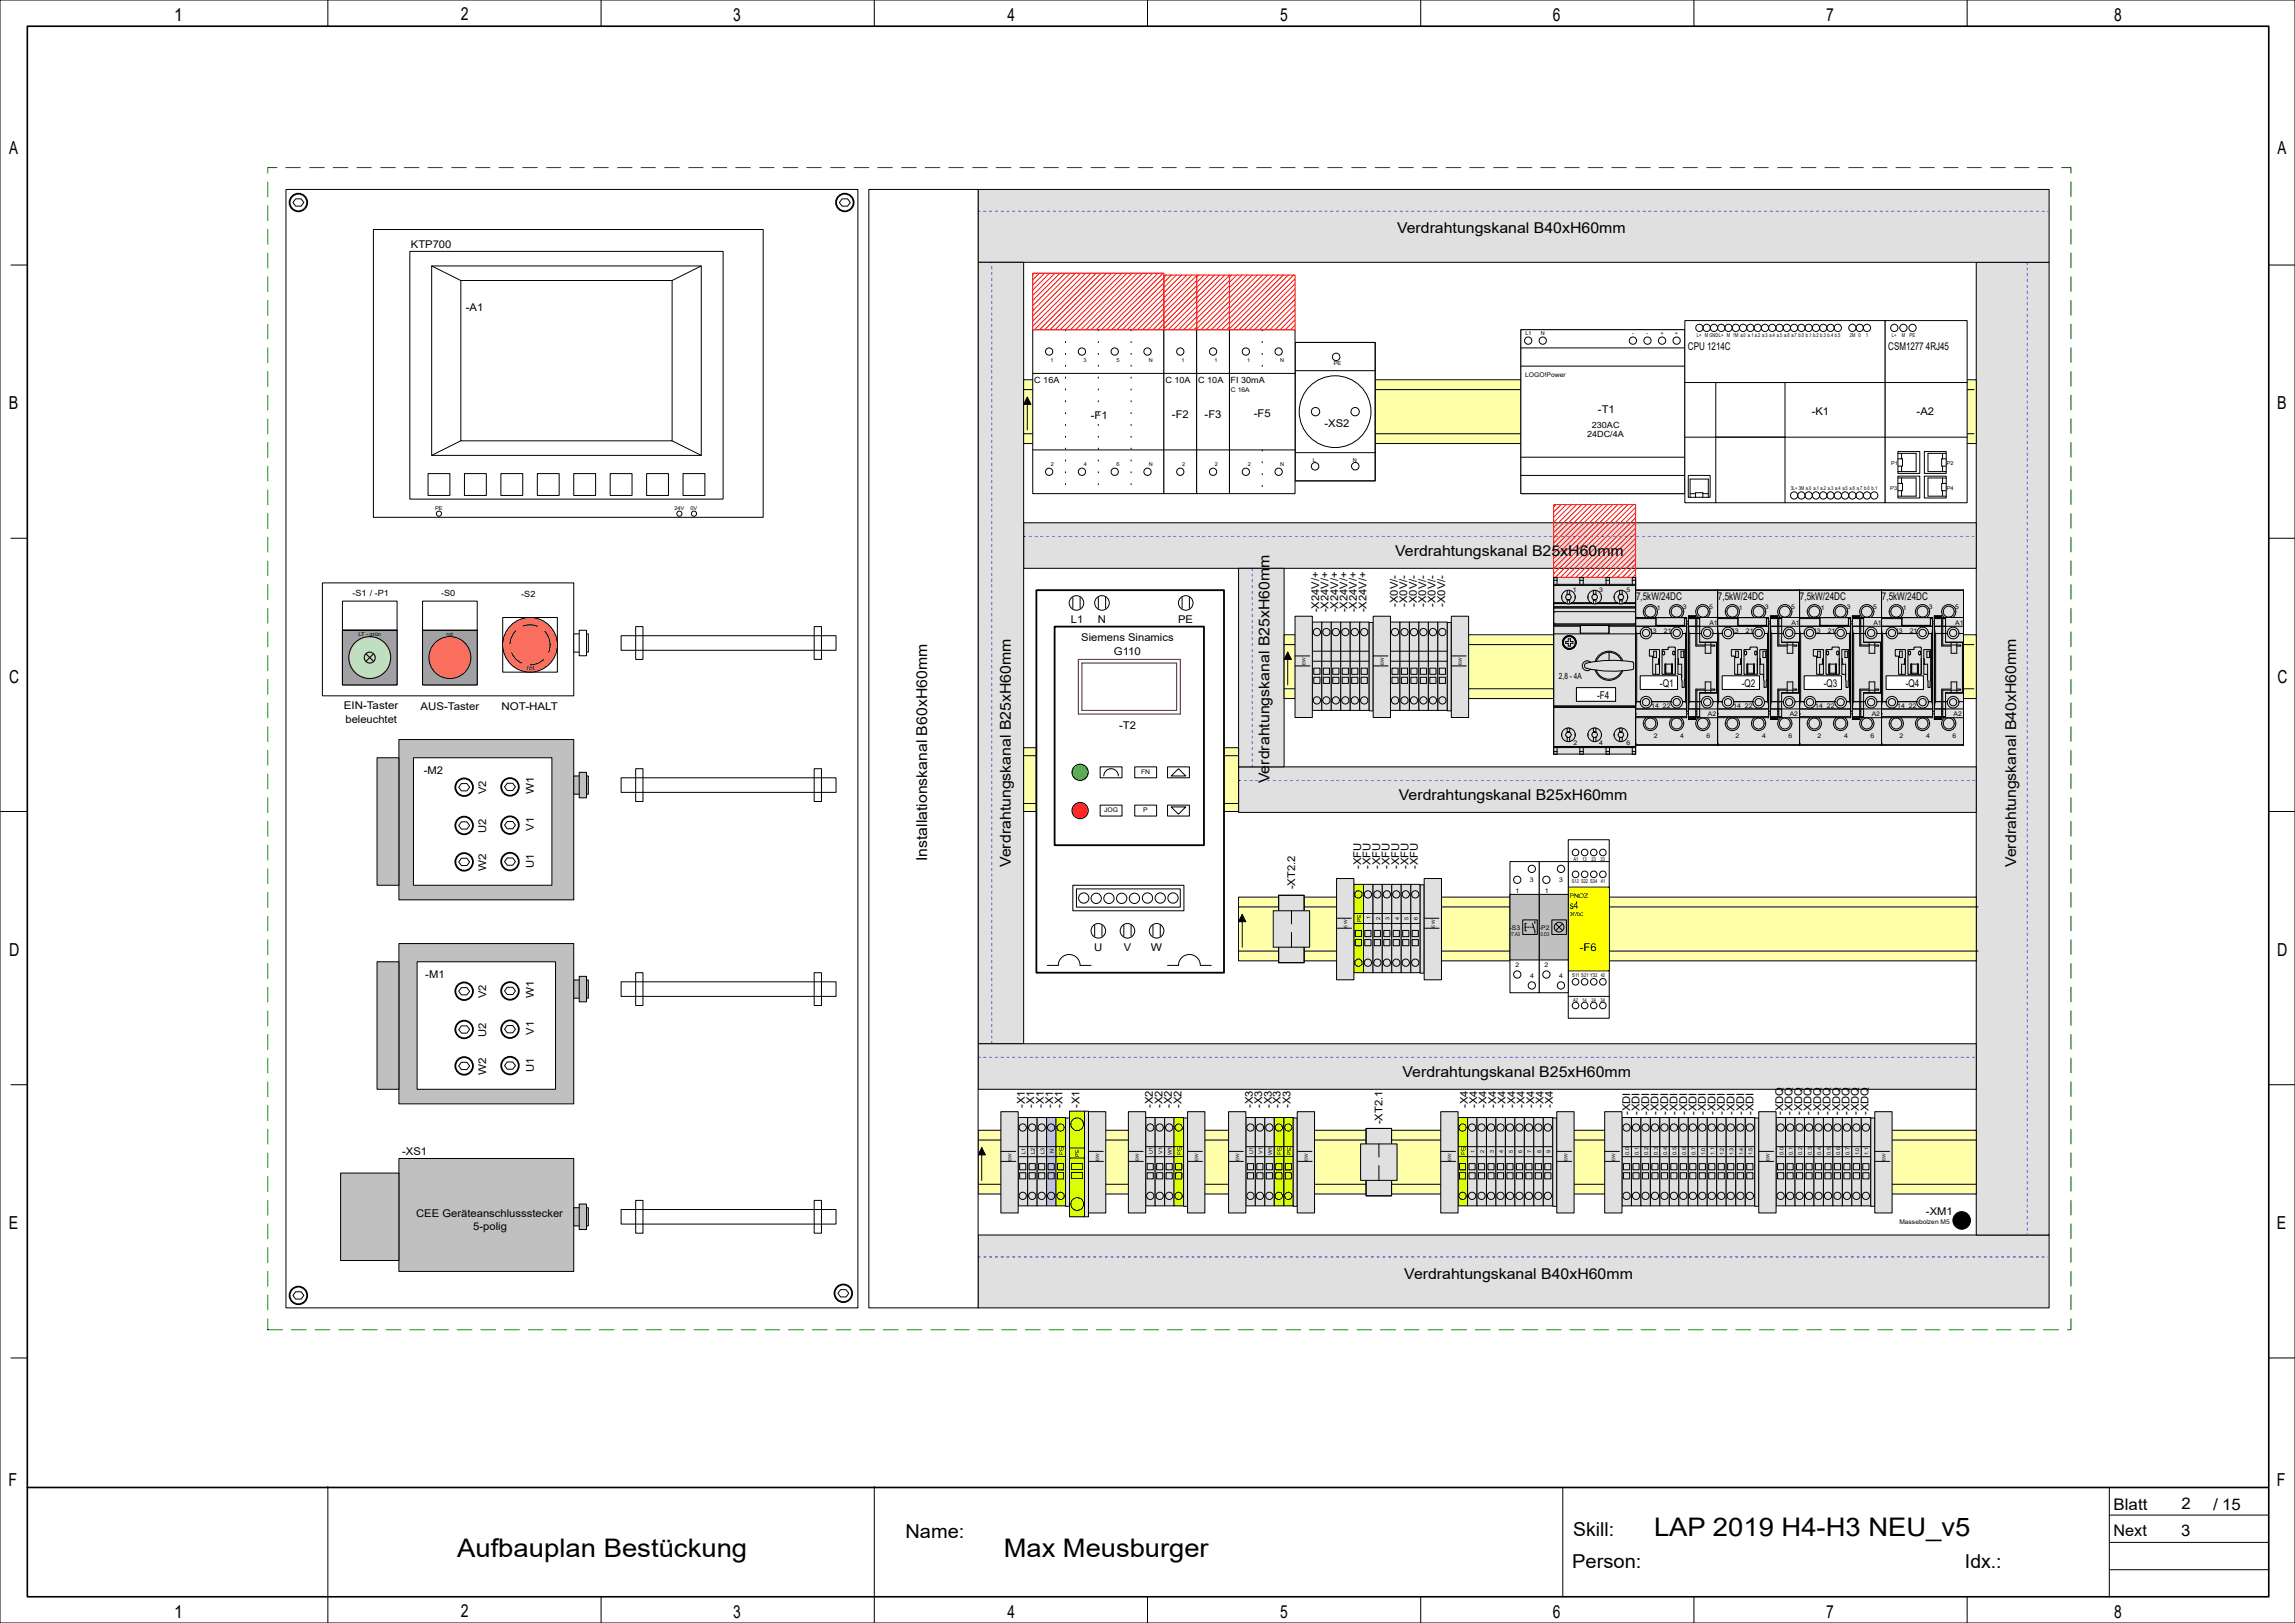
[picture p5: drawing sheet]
<svg xmlns="http://www.w3.org/2000/svg" width="420mm" height="297mm" viewBox="0 0 420 297" stroke-linecap="round" stroke-linejoin="round" font-family="sans-serif">
<defs><g id="words">
<g font-size="4.7">
<text x="302.7" y="281">LAP 2019 H4-H3 NEU_v5</text>
<text x="83.6" y="285">Aufbauplan Bestückung</text>
<text x="183.7" y="285">Max Meusburger</text>
</g>
<g font-size="3.5">
<text x="165.7" y="281.5">Name:</text>
<text x="287.9" y="281">Skill:</text>
<text x="287.7" y="287">Person:</text>
<text x="359.6" y="287">Idx.:</text>
</g>
<g font-size="3.3">
<text x="31.8" y="3.8">1</text>
<text x="84.3" y="3.7">2</text>
<text x="134.2" y="3.8">3</text>
<text x="184.4" y="3.8">4</text>
<text x="234.3" y="3.8">5</text>
<text x="284.2" y="3.8">6</text>
<text x="334.2" y="3.8">7</text>
<text x="386.9" y="3.8">8</text>
<text x="1.7" y="28.1">A</text>
<text x="416.8" y="28.1">A</text>
<text x="1.6" y="74.9">B</text>
<text x="416.7" y="74.9">B</text>
<text x="1.7" y="124.9">C</text>
<text x="416.8" y="124.9">C</text>
<text x="1.7" y="174.9">D</text>
<text x="416.8" y="174.9">D</text>
<text x="1.6" y="224.9">E</text>
<text x="416.7" y="224.9">E</text>
<text x="1.6" y="271.9">F</text>
<text x="416.7" y="271.9">F</text>
<text x="31.8" y="296">1</text>
<text x="84.3" y="295.9">2</text>
<text x="134.2" y="296">3</text>
<text x="184.4" y="296">4</text>
<text x="234.3" y="296">5</text>
<text x="284.2" y="296">6</text>
<text x="334.2" y="296">7</text>
<text x="386.9" y="296">8</text>
</g>
<g font-size="2.9">
<text x="386.8" y="281">Next</text>
<text x="386.8" y="276.3">Blatt</text>
<text x="399.2" y="281.1">3</text>
<text x="399.2" y="276.2">2</text>
<text x="405" y="276.3">/ 15</text>
</g>
<g font-size="2.7">
<text x="255.7" y="42.7">Verdrahtungskanal B40xH60mm</text>
<text x="255.3" y="101.7">Verdrahtungskanal B25xH60mm</text>
<text x="232.3" y="143.3" transform="rotate(-90 232.3 143.3)">Verdrahtungskanal B25xH60mm</text>
<text x="256" y="146.3">Verdrahtungskanal B25xH60mm</text>
<text x="169.7" y="157.6" transform="rotate(-90 169.7 157.6)">Installationskanal B60xH60mm</text>
<text x="185" y="158.7" transform="rotate(-90 185 158.7)">Verdrahtungskanal B25xH60mm</text>
<text x="369" y="158.7" transform="rotate(-90 369 158.7)">Verdrahtungskanal B40xH60mm</text>
<text x="256.7" y="197">Verdrahtungskanal B25xH60mm</text>
<text x="257" y="234">Verdrahtungskanal B40xH60mm</text>
</g>
<g font-size="2">
<text x="75.2" y="45.3">KTP700</text>
<text x="85.3" y="57">-A1</text>
<text x="308.9" y="64">CPU 1214C</text>
<text x="345.6" y="64">CSM1277 4RJ45</text>
<text x="199.6" y="76.7">-F1</text>
<text x="214.5" y="76.5">-F2</text>
<text x="220.5" y="76.5">-F3</text>
<text x="229.4" y="76.3">-F5</text>
<text x="292.4" y="75.7">-T1</text>
<text x="331.6" y="76">-K1</text>
<text x="350.8" y="76">-A2</text>
<text x="242.4" y="78.2">-XS2</text>
<text x="241.4" y="112.1" transform="rotate(-90 241.4 112.1)">-X24V/+</text>
<text x="243.1" y="112.1" transform="rotate(-90 243.1 112.1)">-X24V/+</text>
<text x="244.9" y="112.1" transform="rotate(-90 244.9 112.1)">-X24V/+</text>
<text x="246.6" y="112.1" transform="rotate(-90 246.6 112.1)">-X24V/+</text>
<text x="248.3" y="112.1" transform="rotate(-90 248.3 112.1)">-X24V/+</text>
<text x="250.1" y="112.1" transform="rotate(-90 250.1 112.1)">-X24V/+</text>
<text x="255.8" y="111.1" transform="rotate(-90 255.8 111.1)">-X0V/-</text>
<text x="257.5" y="111.1" transform="rotate(-90 257.5 111.1)">-X0V/-</text>
<text x="259.3" y="111.1" transform="rotate(-90 259.3 111.1)">-X0V/-</text>
<text x="261" y="111.1" transform="rotate(-90 261 111.1)">-X0V/-</text>
<text x="262.7" y="111.1" transform="rotate(-90 262.7 111.1)">-X0V/-</text>
<text x="264.5" y="111.1" transform="rotate(-90 264.5 111.1)">-X0V/-</text>
<text x="299.4" y="109.8">7,5kW/24DC</text>
<text x="314.4" y="109.8">7,5kW/24DC</text>
<text x="329.4" y="109.8">7,5kW/24DC</text>
<text x="344.4" y="109.8">7,5kW/24DC</text>
<text x="196" y="114">L1</text>
<text x="197.9" y="117.3">Siemens Sinamics</text>
<text x="200.9" y="114">N</text>
<text x="203.8" y="119.8">G110</text>
<text x="215.6" y="114">PE</text>
<text x="303.8" y="125.7">-Q1</text>
<text x="318.8" y="125.7">-Q2</text>
<text x="333.8" y="125.7">-Q3</text>
<text x="348.8" y="125.7">-Q4</text>
<text x="62.9" y="129.8">EIN-Taster</text>
<text x="77" y="130">AUS-Taster</text>
<text x="91.8" y="130">NOT-HALT</text>
<text x="292.3" y="127.8">-F4</text>
<text x="63.2" y="132.3">beleuchtet</text>
<text x="204.8" y="133.3">-T2</text>
<text x="77.6" y="141.7">-M2</text>
<text x="89" y="145.3" transform="rotate(-90 89 145.3)">V2</text>
<text x="97.7" y="145.4" transform="rotate(-90 97.7 145.4)">W1</text>
<text x="89" y="152.5" transform="rotate(-90 89 152.5)">U2</text>
<text x="97.7" y="152" transform="rotate(-90 97.7 152)">V1</text>
<text x="89" y="159.4" transform="rotate(-90 89 159.4)">W2</text>
<text x="97.7" y="158.8" transform="rotate(-90 97.7 158.8)">U1</text>
<text x="249.1" y="159.1" transform="rotate(-90 249.1 159.1)">-XFU</text>
<text x="250.8" y="159.1" transform="rotate(-90 250.8 159.1)">-XFU</text>
<text x="252.6" y="159.1" transform="rotate(-90 252.6 159.1)">-XFU</text>
<text x="254.3" y="159.1" transform="rotate(-90 254.3 159.1)">-XFU</text>
<text x="256" y="159.1" transform="rotate(-90 256 159.1)">-XFU</text>
<text x="257.8" y="159.1" transform="rotate(-90 257.8 159.1)">-XFU</text>
<text x="259.5" y="159.1" transform="rotate(-90 259.5 159.1)">-XFU</text>
<text x="237" y="162.7" transform="rotate(-90 237 162.7)">-XT2.2</text>
<text x="287.3" y="166.3">s4</text>
<text x="77.8" y="179">-M1</text>
<text x="200.3" y="174">U</text>
<text x="205.7" y="174">V</text>
<text x="210.6" y="174">W</text>
<text x="289.1" y="174">-F6</text>
<text x="89" y="182.7" transform="rotate(-90 89 182.7)">V2</text>
<text x="97.7" y="182.7" transform="rotate(-90 97.7 182.7)">W1</text>
<text x="89" y="189.8" transform="rotate(-90 89 189.8)">U2</text>
<text x="97.7" y="189.3" transform="rotate(-90 97.7 189.3)">V1</text>
<text x="89" y="196.7" transform="rotate(-90 89 196.7)">W2</text>
<text x="97.7" y="196.2" transform="rotate(-90 97.7 196.2)">U1</text>
<text x="187.5" y="202.7" transform="rotate(-90 187.5 202.7)">-X1</text>
<text x="189.3" y="202.7" transform="rotate(-90 189.3 202.7)">-X1</text>
<text x="191" y="202.7" transform="rotate(-90 191 202.7)">-X1</text>
<text x="192.7" y="202.7" transform="rotate(-90 192.7 202.7)">-X1</text>
<text x="194.5" y="202.7" transform="rotate(-90 194.5 202.7)">-X1</text>
<text x="197.5" y="202.7" transform="rotate(-90 197.5 202.7)">-X1</text>
<text x="211" y="202.7" transform="rotate(-90 211 202.7)">-X2</text>
<text x="212.7" y="202.7" transform="rotate(-90 212.7 202.7)">-X2</text>
<text x="214.5" y="202.7" transform="rotate(-90 214.5 202.7)">-X2</text>
<text x="216.2" y="202.7" transform="rotate(-90 216.2 202.7)">-X2</text>
<text x="229.3" y="202.7" transform="rotate(-90 229.3 202.7)">-X3</text>
<text x="231" y="202.7" transform="rotate(-90 231 202.7)">-X3</text>
<text x="232.7" y="202.7" transform="rotate(-90 232.7 202.7)">-X3</text>
<text x="234.3" y="202.7" transform="rotate(-90 234.3 202.7)">-X3</text>
<text x="236.2" y="202.7" transform="rotate(-90 236.2 202.7)">-X3</text>
<text x="268.6" y="202.7" transform="rotate(-90 268.6 202.7)">-X4</text>
<text x="270.3" y="202.7" transform="rotate(-90 270.3 202.7)">-X4</text>
<text x="272.1" y="202.7" transform="rotate(-90 272.1 202.7)">-X4</text>
<text x="273.8" y="202.7" transform="rotate(-90 273.8 202.7)">-X4</text>
<text x="275.5" y="202.7" transform="rotate(-90 275.5 202.7)">-X4</text>
<text x="277.3" y="202.7" transform="rotate(-90 277.3 202.7)">-X4</text>
<text x="279" y="202.7" transform="rotate(-90 279 202.7)">-X4</text>
<text x="280.7" y="202.7" transform="rotate(-90 280.7 202.7)">-X4</text>
<text x="282.5" y="202.7" transform="rotate(-90 282.5 202.7)">-X4</text>
<text x="284.2" y="202.7" transform="rotate(-90 284.2 202.7)">-X4</text>
<text x="253" y="205.7" transform="rotate(-90 253 205.7)">-XT2.1</text>
<text x="298.3" y="204.1" transform="rotate(-90 298.3 204.1)">-XDI</text>
<text x="300.1" y="204.1" transform="rotate(-90 300.1 204.1)">-XDI</text>
<text x="301.8" y="204.1" transform="rotate(-90 301.8 204.1)">-XDI</text>
<text x="303.5" y="204.1" transform="rotate(-90 303.5 204.1)">-XDI</text>
<text x="305.3" y="204.1" transform="rotate(-90 305.3 204.1)">-XDI</text>
<text x="307" y="204.1" transform="rotate(-90 307 204.1)">-XDI</text>
<text x="308.7" y="204.1" transform="rotate(-90 308.7 204.1)">-XDI</text>
<text x="310.5" y="204.1" transform="rotate(-90 310.5 204.1)">-XDI</text>
<text x="312.2" y="204.1" transform="rotate(-90 312.2 204.1)">-XDI</text>
<text x="313.9" y="204.1" transform="rotate(-90 313.9 204.1)">-XDI</text>
<text x="315.7" y="204.1" transform="rotate(-90 315.7 204.1)">-XDI</text>
<text x="317.4" y="204.1" transform="rotate(-90 317.4 204.1)">-XDI</text>
<text x="319.2" y="204.1" transform="rotate(-90 319.2 204.1)">-XDI</text>
<text x="320.9" y="204.1" transform="rotate(-90 320.9 204.1)">-XDI</text>
<text x="326.3" y="204.1" transform="rotate(-90 326.3 204.1)">-XDQ</text>
<text x="328.1" y="204.1" transform="rotate(-90 328.1 204.1)">-XDQ</text>
<text x="329.8" y="204.1" transform="rotate(-90 329.8 204.1)">-XDQ</text>
<text x="331.5" y="204.1" transform="rotate(-90 331.5 204.1)">-XDQ</text>
<text x="333.3" y="204.1" transform="rotate(-90 333.3 204.1)">-XDQ</text>
<text x="335" y="204.1" transform="rotate(-90 335 204.1)">-XDQ</text>
<text x="336.7" y="204.1" transform="rotate(-90 336.7 204.1)">-XDQ</text>
<text x="338.5" y="204.1" transform="rotate(-90 338.5 204.1)">-XDQ</text>
<text x="340.2" y="204.1" transform="rotate(-90 340.2 204.1)">-XDQ</text>
<text x="341.9" y="204.1" transform="rotate(-90 341.9 204.1)">-XDQ</text>
<text x="73.6" y="211.3">-XS1</text>
<text x="76.2" y="222.7">CEE Geräteanschlussstecker</text>
<text x="86.6" y="225.2">5-polig</text>
<text x="352.5" y="222.3">-XM1</text>
</g>
<g font-size="1.6">
<text x="189.3" y="70">C 16A</text>
<text x="213.3" y="70">C 10A</text>
<text x="219.3" y="70">C 10A</text>
<text x="225.2" y="70">FI 30mA</text>
<text x="290.4" y="80">24DC/4A</text>
<text x="291.3" y="78.3">230AC</text>
<text x="64.5" y="109">-S1 / -P1</text>
<text x="80.7" y="109">-S0</text>
<text x="95.4" y="109.3">-S2</text>
<text x="285.3" y="124.3">2,8 - 4A</text>
</g>
<g font-size="1.2">
<text x="225.3" y="71.7">C 16A</text>
<text x="279.1" y="69">LOGO!Power</text>
<text x="287.9" y="108.3">1</text>
<text x="292.6" y="108.3">3</text>
<text x="297.6" y="108.3">5</text>
<text x="303.2" y="111.7">1</text>
<text x="308" y="111.5">3</text>
<text x="312.8" y="111.5">5</text>
<text x="318.2" y="111.7">1</text>
<text x="323" y="111.5">3</text>
<text x="327.8" y="111.5">5</text>
<text x="333.2" y="111.7">1</text>
<text x="338" y="111.5">3</text>
<text x="342.8" y="111.5">5</text>
<text x="348.2" y="111.7">1</text>
<text x="353" y="111.5">3</text>
<text x="357.8" y="111.5">5</text>
<text x="301.8" y="115.8">13</text>
<text x="304.5" y="115.8">21</text>
<text x="312.8" y="114.3">A1</text>
<text x="316.8" y="115.8">13</text>
<text x="319.5" y="115.8">21</text>
<text x="327.8" y="114.3">A1</text>
<text x="331.8" y="115.8">13</text>
<text x="334.5" y="115.8">21</text>
<text x="342.8" y="114.3">A1</text>
<text x="346.8" y="115.8">13</text>
<text x="349.5" y="115.8">21</text>
<text x="357.8" y="114.3">A1</text>
<text x="96.4" y="122.7">rot</text>
<text x="302.2" y="129.5">14</text>
<text x="304.3" y="129.5">22</text>
<text x="312.5" y="131">A2</text>
<text x="317.2" y="129.5">14</text>
<text x="319.3" y="129.5">22</text>
<text x="327.5" y="131">A2</text>
<text x="332.2" y="129.5">14</text>
<text x="334.3" y="129.5">22</text>
<text x="342.5" y="131">A2</text>
<text x="347.2" y="129.5">14</text>
<text x="349.3" y="129.5">22</text>
<text x="357.5" y="131">A2</text>
<text x="288" y="136.3">2</text>
<text x="292.7" y="136.3">4</text>
<text x="297.6" y="136.3">6</text>
<text x="302.6" y="135">2</text>
<text x="307.5" y="135">4</text>
<text x="312.3" y="135">6</text>
<text x="317.6" y="135">2</text>
<text x="322.5" y="135">4</text>
<text x="327.3" y="135">6</text>
<text x="332.6" y="135">2</text>
<text x="337.5" y="135">4</text>
<text x="342.3" y="135">6</text>
<text x="347.6" y="135">2</text>
<text x="352.5" y="135">4</text>
<text x="357.3" y="135">6</text>
<text x="208.8" y="141.7">FN</text>
<text x="202.1" y="148.7">JOG</text>
<text x="209.2" y="148.7">P</text>
<text x="280" y="161.3">3</text>
<text x="285.3" y="161.3">3</text>
<text x="277.4" y="163.3">1</text>
<text x="282.7" y="163.3">1</text>
<text x="287.2" y="164.3">PNOZ</text>
<text x="276.3" y="170.2">-S3</text>
<text x="281.6" y="170.2">-P2</text>
<text x="277.3" y="177">2</text>
<text x="280" y="179">4</text>
<text x="282.7" y="177">2</text>
<text x="285.3" y="179">4</text>
<text x="347.6" y="224">Massebolzen M5</text>
</g>
<g font-size="1">
<text x="279.1" y="61.3">L1</text>
<text x="282" y="61.3">N</text>
<text x="298.7" y="61.3">-</text>
<text x="301.3" y="61.3">-</text>
<text x="303.9" y="61.3">+</text>
<text x="306.5" y="61.3">+</text>
<text x="310.6" y="61.7">L+ M GNDL+ M 1M a.0 a.1 a.2 a.3 a.4 a.5 a.6 a.7 b.0 b.1 b.2 b.3 b.4 b.5</text>
<text x="338.5" y="61.7">2M 0</text>
<text x="341.5" y="61.7">1</text>
<text x="346.2" y="61.7">L+</text>
<text x="348" y="61.7">M</text>
<text x="349.5" y="61.7">PE</text>
<text x="192.2" y="66.2">1</text>
<text x="198.3" y="66.2">3</text>
<text x="204.3" y="66.2">5</text>
<text x="210.3" y="66.2">N</text>
<text x="216.2" y="66.2">1</text>
<text x="222.2" y="66.2">1</text>
<text x="228.2" y="66.2">1</text>
<text x="234.3" y="66.2">N</text>
<text x="244.1" y="66.8">PE</text>
<text x="192.3" y="85.3">2</text>
<text x="198.3" y="85.3">4</text>
<text x="204.3" y="85.3">6</text>
<text x="210.3" y="85.3">N</text>
<text x="216.3" y="85.3">2</text>
<text x="222.3" y="85.3">2</text>
<text x="228.3" y="85.3">2</text>
<text x="234.3" y="85.3">N</text>
<text x="240.3" y="84.5">L</text>
<text x="247.6" y="84.5">N</text>
<text x="327.7" y="89.7">3L+ 3M a.0 a.1 a.2 a.3 a.4 a.5 a.6 a.7 b.0 b.1</text>
<text x="345.9" y="89.7">P3</text>
<text x="346.1" y="85.2">P1</text>
<text x="356.3" y="85.2">P2</text>
<text x="356.3" y="89.7">P4</text>
<text x="79.6" y="93.3">PE</text>
<text x="123.4" y="93.3">24V</text>
<text x="126.3" y="93.3">0V</text>
<text x="65.6" y="116.3">LT - grün</text>
<text x="81.7" y="116.3">rot</text>
<text x="287.7" y="161.5">S12 S22 S34</text>
<text x="287.9" y="157.5">A1</text>
<text x="289.5" y="157.5">13</text>
<text x="291.3" y="157.5">23</text>
<text x="292.9" y="157.5">33</text>
<text x="293" y="161.5">41</text>
<text x="287.3" y="167.7">24VDC</text>
<text x="249.1" y="168.7" transform="rotate(-90 249.1 168.7)">PE</text>
<text x="250.8" y="168.2" transform="rotate(-90 250.8 168.2)">1</text>
<text x="252.6" y="168.3" transform="rotate(-90 252.6 168.3)">2</text>
<text x="254.3" y="168.3" transform="rotate(-90 254.3 168.3)">3</text>
<text x="256" y="168.3" transform="rotate(-90 256 168.3)">4</text>
<text x="257.8" y="168.3" transform="rotate(-90 257.8 168.3)">5</text>
<text x="259.5" y="168.3" transform="rotate(-90 259.5 168.3)">6</text>
<text x="276.5" y="171.3">/7.A3</text>
<text x="281.4" y="171.3">/10.D3</text>
<text x="287.7" y="178.8">S11 S21 Y32</text>
<text x="292.9" y="178.8">42</text>
<text x="287.9" y="183.3">A2</text>
<text x="289.5" y="183.3">14</text>
<text x="291.3" y="183.3">24</text>
<text x="292.9" y="183.3">34</text>
<text x="187.7" y="211.2" transform="rotate(-90 187.7 211.2)">L1</text>
<text x="189.4" y="211.3" transform="rotate(-90 189.4 211.3)">L2</text>
<text x="191.1" y="211.3" transform="rotate(-90 191.1 211.3)">L3</text>
<text x="192.9" y="211" transform="rotate(-90 192.9 211)">N</text>
<text x="194.6" y="211.4" transform="rotate(-90 194.6 211.4)">PE</text>
<text x="197.5" y="211.7" transform="rotate(-90 197.5 211.7)">PE</text>
<text x="211" y="211.3" transform="rotate(-90 211 211.3)">U1</text>
<text x="212.7" y="211.2" transform="rotate(-90 212.7 211.2)">V1</text>
<text x="214.5" y="211.4" transform="rotate(-90 214.5 211.4)">W1</text>
<text x="216.2" y="211.4" transform="rotate(-90 216.2 211.4)">PE</text>
<text x="229.3" y="211.3" transform="rotate(-90 229.3 211.3)">U1</text>
<text x="231.1" y="211.2" transform="rotate(-90 231.1 211.2)">V1</text>
<text x="232.8" y="211.4" transform="rotate(-90 232.8 211.4)">W1</text>
<text x="234.5" y="211.4" transform="rotate(-90 234.5 211.4)">PE</text>
<text x="236.3" y="211.4" transform="rotate(-90 236.3 211.4)">PE</text>
<text x="268.2" y="211.4" transform="rotate(-90 268.2 211.4)">PE</text>
<text x="269.9" y="210.9" transform="rotate(-90 269.9 210.9)">1</text>
<text x="271.6" y="210.9" transform="rotate(-90 271.6 210.9)">2</text>
<text x="273.4" y="211" transform="rotate(-90 273.4 211)">3</text>
<text x="275.1" y="210.9" transform="rotate(-90 275.1 210.9)">4</text>
<text x="276.8" y="211" transform="rotate(-90 276.8 211)">5</text>
<text x="278.6" y="211" transform="rotate(-90 278.6 211)">6</text>
<text x="280.3" y="211" transform="rotate(-90 280.3 211)">7</text>
<text x="282" y="211" transform="rotate(-90 282 211)">8</text>
<text x="283.8" y="211" transform="rotate(-90 283.8 211)">9</text>
<text x="298.2" y="211.4" transform="rotate(-90 298.2 211.4)">0.0</text>
<text x="299.9" y="211.3" transform="rotate(-90 299.9 211.3)">0.1</text>
<text x="301.6" y="211.4" transform="rotate(-90 301.6 211.4)">0.2</text>
<text x="303.4" y="211.4" transform="rotate(-90 303.4 211.4)">0.3</text>
<text x="305.1" y="211.4" transform="rotate(-90 305.1 211.4)">0.4</text>
<text x="306.8" y="211.4" transform="rotate(-90 306.8 211.4)">0.5</text>
<text x="308.6" y="211.4" transform="rotate(-90 308.6 211.4)">0.6</text>
<text x="310.3" y="211.4" transform="rotate(-90 310.3 211.4)">0.7</text>
<text x="312" y="211.4" transform="rotate(-90 312 211.4)">1.0</text>
<text x="313.8" y="211.4" transform="rotate(-90 313.8 211.4)">1.1</text>
<text x="315.5" y="211.4" transform="rotate(-90 315.5 211.4)">1.2</text>
<text x="317.2" y="211.4" transform="rotate(-90 317.2 211.4)">1.3</text>
<text x="319" y="211.4" transform="rotate(-90 319 211.4)">1.4</text>
<text x="320.7" y="211.4" transform="rotate(-90 320.7 211.4)">1.5</text>
<text x="326.4" y="211.4" transform="rotate(-90 326.4 211.4)">0.0</text>
<text x="328.1" y="211.3" transform="rotate(-90 328.1 211.3)">0.1</text>
<text x="329.8" y="211.4" transform="rotate(-90 329.8 211.4)">0.2</text>
<text x="331.6" y="211.4" transform="rotate(-90 331.6 211.4)">0.3</text>
<text x="333.3" y="211.4" transform="rotate(-90 333.3 211.4)">0.4</text>
<text x="335" y="211.4" transform="rotate(-90 335 211.4)">0.5</text>
<text x="336.8" y="211.4" transform="rotate(-90 336.8 211.4)">0.6</text>
<text x="338.5" y="211.4" transform="rotate(-90 338.5 211.4)">0.7</text>
<text x="340.2" y="211.4" transform="rotate(-90 340.2 211.4)">1.0</text>
<text x="342" y="211.4" transform="rotate(-90 342 211.4)">1.1</text>
</g>
<g font-size=".8">
<text x="238.9" y="121.8" transform="rotate(-90 238.9 121.8)">EW</text>
<text x="253.2" y="121.8" transform="rotate(-90 253.2 121.8)">EW</text>
<text x="267.5" y="121.8" transform="rotate(-90 267.5 121.8)">EW</text>
<text x="246.5" y="169.8" transform="rotate(-90 246.5 169.8)">EW</text>
<text x="262.6" y="169.8" transform="rotate(-90 262.6 169.8)">EW</text>
<text x="185.1" y="212.4" transform="rotate(-90 185.1 212.4)">EW</text>
<text x="201.1" y="212.4" transform="rotate(-90 201.1 212.4)">EW</text>
<text x="208.4" y="212.4" transform="rotate(-90 208.4 212.4)">EW</text>
<text x="219.3" y="212.4" transform="rotate(-90 219.3 212.4)">EW</text>
<text x="226.8" y="212.4" transform="rotate(-90 226.8 212.4)">EW</text>
<text x="239.3" y="212.4" transform="rotate(-90 239.3 212.4)">EW</text>
<text x="265.6" y="212.4" transform="rotate(-90 265.6 212.4)">EW</text>
<text x="286.8" y="212.4" transform="rotate(-90 286.8 212.4)">EW</text>
<text x="295.6" y="212.4" transform="rotate(-90 295.6 212.4)">EW</text>
<text x="323.8" y="212.4" transform="rotate(-90 323.8 212.4)">EW</text>
<text x="345" y="212.4" transform="rotate(-90 345 212.4)">EW</text>
</g>
</g></defs>
<g fill="none" stroke="#000" stroke-width=".18">
<path d="M0 0h420v297h-420zM60 0v4.8M110 0v4.8M160 0v4.8M210 0v4.8M260 0v4.8M310 0v4.8M360 0v4.8M2 48.5h2.9M415.2 48.5h4.8M2 98.5h2.9M415.2 98.5h4.8"/>
<path d="M.1 148.5h4.8M415.2 148.5h4.7M2 198.5h2.9M415.2 198.5h4.8M2 248.5h2.9M415.2 248.5h4.8M60 272v20M160 272v20M286 272.3v20M386 272.3v20M386.1 277.3h29.1M60 292.2v4.8"/>
<path d="M110 292.2v4.8M160 292.2v4.8M210 292.2v4.8M260 292.2v4.8M310 292.2v4.8M360 292.2v4.8M386.1 287.3h29.2M386.1 282.3h29.1"/>
</g>
<path d="M5 4.8h410.2v287.4h-410.2zM5 272.2h410" fill="none" stroke="#000" stroke-width=".3"/>
<path d="M52.3 34.7h104.7v204.6h-104.7z" fill-rule="evenodd" fill="#fff" stroke="#000" stroke-width=".18"/>
<path d="M49 30.7h330v212.6h-330z" fill="none" stroke="#008000" stroke-width=".18" stroke-dasharray="2.7 1.6"/>
<circle cx="359" cy="223.3" r="1.61" fill="#000" stroke="#000" stroke-width=".18"/>
<g fill="#c0c0c0" stroke="#000" stroke-width=".18">
<path d="M73 212h32v20.7h-32z" fill-rule="evenodd"/>
<path d="M62.3 214.7h10.7v16h-10.7z" fill-rule="evenodd"/>
</g>
<circle cx="154.3" cy="236.7" r="1.61" fill="#fff" stroke="#000" stroke-width=".33"/>
<path d="M153.8 236h1l.5 .7-.5 .6h-1l-.5-.6z" fill="none" stroke="#000" stroke-width=".18"/>
<circle cx="54.6" cy="237.1" r="1.61" fill="#fff" stroke="#000" stroke-width=".33"/>
<path d="M54.1 236.4h1l.5 .7-.5 .6h-1l-.5-.6z" fill="none" stroke="#000" stroke-width=".18"/>
<circle cx="54.6" cy="37.1" r="1.61" fill="#fff" stroke="#000" stroke-width=".33"/>
<path d="M54.1 36.4h1l.5 .7-.5 .6h-1l-.5-.6z" fill="none" stroke="#000" stroke-width=".18"/>
<circle cx="154.6" cy="37.1" r="1.61" fill="#fff" stroke="#000" stroke-width=".33"/>
<path d="M154.1 36.4h1l.5 .7-.5 .6h-1l-.5-.6z" fill="none" stroke="#000" stroke-width=".18"/>
<path d="M73 172.7h32v29.3h-32z" fill-rule="evenodd" fill="#c0c0c0" stroke="#000" stroke-width=".18"/>
<path d="M76.3 176h25.4v23.3h-25.4z" fill-rule="evenodd" fill="#fff" stroke="#000" stroke-width=".18"/>
<g fill="#c0c0c0" stroke="#000" stroke-width=".18">
<path d="M69 176h4v23.3h-4z" fill-rule="evenodd"/>
<path d="M105 179.3h2.7v3.4h-2.7z" fill-rule="evenodd"/>
<path d="M73 135.3h32v29.4h-32z" fill-rule="evenodd"/>
</g>
<path d="M75.7 138.7h25.3v23.3h-25.3z" fill-rule="evenodd" fill="#fff" stroke="#000" stroke-width=".18"/>
<g fill="#c0c0c0" stroke="#000" stroke-width=".18">
<path d="M69 138.7h4v23.3h-4z" fill-rule="evenodd"/>
<path d="M105 142h2.7v3.3h-2.7z" fill-rule="evenodd"/>
<path d="M105 221h2.7v3.3h-2.7z" fill-rule="evenodd"/>
</g>
<g fill="#fff" stroke="#000" stroke-width=".18">
<path d="M59 106.7h46v20.6h-46z" fill-rule="evenodd"/>
<path d="M105 116h2.7v3.3h-2.7z" fill-rule="evenodd"/>
</g>
<path d="M179 226h196v13.3h-196z" fill-rule="evenodd" fill="#e0e0e0" stroke="#000" stroke-width=".18"/>
<path d="M179 230h196" fill="none" stroke="#00f" stroke-width=".18" stroke-dasharray=".4 .7"/>
<path d="M361.7 48h13.3v178h-13.3z" fill-rule="evenodd" fill="#e0e0e0" stroke="#000" stroke-width=".18"/>
<path d="M371 48v178" fill="none" stroke="#00f" stroke-width=".18" stroke-dasharray=".4 .7"/>
<path d="M187.3 95.7h174.4v8.3h-174.4z" fill-rule="evenodd" fill="#e0e0e0" stroke="#000" stroke-width=".18"/>
<path d="M187.3 98.2h174.4" fill="none" stroke="#00f" stroke-width=".18" stroke-dasharray=".4 .7"/>
<path d="M179 34.7h196v13.3h-196z" fill-rule="evenodd" fill="#e0e0e0" stroke="#000" stroke-width=".18"/>
<path d="M179 38.7h196" fill="none" stroke="#00f" stroke-width=".18" stroke-dasharray=".4 .7"/>
<path d="M226.7 140.3h135v8.4h-135z" fill-rule="evenodd" fill="#e0e0e0" stroke="#000" stroke-width=".18"/>
<path d="M226.7 142.8h135" fill="none" stroke="#00f" stroke-width=".18" stroke-dasharray=".4 .7"/>
<path d="M226.7 104h8.3v36.3h-8.3z" fill-rule="evenodd" fill="#e0e0e0" stroke="#000" stroke-width=".18"/>
<path d="M229.2 140.3v-36.3" fill="none" stroke="#00f" stroke-width=".18" stroke-dasharray=".4 .7"/>
<path d="M179 48h8.3v143h-8.3z" fill-rule="evenodd" fill="#e0e0e0" stroke="#000" stroke-width=".18"/>
<path d="M181.5 191v-143" fill="none" stroke="#00f" stroke-width=".18" stroke-dasharray=".4 .7"/>
<path d="M179 191h182.7v8.3h-182.7z" fill-rule="evenodd" fill="#e0e0e0" stroke="#000" stroke-width=".18"/>
<path d="M179 193.5h182.7" fill="none" stroke="#00f" stroke-width=".18" stroke-dasharray=".4 .7"/>
<path d="M187.3 136.8h39.4v11.7h-39.4z" fill-rule="evenodd" fill="#ffa" stroke="#000" stroke-width=".18"/>
<path d="M187.3 138.3h39.4M187.3 147h39.4" fill="none" stroke="#000" stroke-width=".18"/>
<path d="M77.3 110h10v15.3h-10z" fill-rule="evenodd" fill="#fff" stroke="#000" stroke-width=".18"/>
<path d="M77.3 115.3h10v10h-10z" fill-rule="evenodd" fill="#a0a0a4" stroke="#000" stroke-width=".18"/>
<path d="M77.3 115.3h10" fill="none" stroke="#000" stroke-width=".18"/>
<circle cx="82.3" cy="120.3" r="3.8" fill="#ff6d55" stroke="#000" stroke-width=".18"/>
<path d="M62.7 110h10v15.3h-10z" fill-rule="evenodd" fill="#fff" stroke="#000" stroke-width=".18"/>
<path d="M62.7 115.3h10v10h-10z" fill-rule="evenodd" fill="#a0a0a4" stroke="#000" stroke-width=".18"/>
<circle cx="67.7" cy="120.3" r="3.8" fill="#b6daaa" stroke="#000" stroke-width=".18"/>
<g fill="none" stroke="#000" stroke-width=".18">
<path d="M62.7 115.3h10M67 119.7l1.3 1.3M68.3 119.7l-1.3 1.3"/>
<circle cx="67.7" cy="120.3" r="1"/>
</g>
<path d="M226.7 164.2h135v11.6h-135z" fill-rule="evenodd" fill="#ffa" stroke="#000" stroke-width=".18"/>
<path d="M226.7 174h135.3M226.7 166h135.3M227.3 167.3v6" fill="none" stroke="#000" stroke-width=".18"/>
<path d="M227.3 167.3l.7 1.4h-1.3z" fill="#000" stroke="#000" stroke-width=".18"/>
<path d="M179 206.8h182.7v11.7h-182.7z" fill-rule="evenodd" fill="#ffa" stroke="#000" stroke-width=".18"/>
<path d="M179 216.7h182.7M179 208.6h182.7M179.7 210v6" fill="none" stroke="#000" stroke-width=".18"/>
<path d="M179.7 210l.6 1.3h-1.3z" fill="#000" stroke="#000" stroke-width=".18"/>
<path d="M187.3 69.5h174.4v11.7h-174.4z" fill-rule="evenodd" fill="#ffa" stroke="#000" stroke-width=".18"/>
<path d="M187.3 79.4h174M187.3 71.3h174M188 72.7v6" fill="none" stroke="#000" stroke-width=".18"/>
<path d="M188 72.7l.7 1.3h-1.4z" fill="#000" stroke="#000" stroke-width=".18"/>
<path d="M235 116.2h126.7v11.6h-126.7z" fill-rule="evenodd" fill="#ffa" stroke="#000" stroke-width=".18"/>
<path d="M92 113h10v10h-10zM235 118h126.2M235.7 119.3v6M235 126h126.2" fill="none" stroke="#000" stroke-width=".18"/>
<path d="M235.7 119.3l.6 1.4h-1.3z" fill="#000" stroke="#000" stroke-width=".18"/>
<circle cx="97" cy="118" r="5" fill="#ff6d55" stroke="#000" stroke-width=".18"/>
<circle cx="97" cy="118" r="3.7" fill="#ff6d55" stroke="#000" stroke-width=".18" stroke-dasharray="2.7 1.6"/>
<path d="M258.2 161.8h1.7v16.2h-1.7z" fill-rule="evenodd" fill="#e0e0e0" stroke="#000" stroke-width=".18"/>
<g fill="none" stroke="#000" stroke-width=".18">
<path d="M258.4 171.9h1.2v1.2h-1.2zM258.4 170.3h1.2v1.1h-1.2z"/>
<circle cx="259" cy="163.7" r=".67"/>
<circle cx="259" cy="176.2" r=".67"/>
</g>
<path d="M258.2 169h1.7M258.2 167.2h1.7" fill="none" stroke="#000" stroke-width=".18" stroke-dasharray="2.7 1.6"/>
<path d="M251.2 161.8h1.8v16.2h-1.8z" fill-rule="evenodd" fill="#e0e0e0" stroke="#000" stroke-width=".18"/>
<g fill="none" stroke="#000" stroke-width=".18">
<path d="M251.5 171.9h1.1v1.2h-1.1zM251.5 170.3h1.1v1.1h-1.1z"/>
<circle cx="252.1" cy="163.7" r=".67"/>
<circle cx="252.1" cy="176.2" r=".67"/>
</g>
<path d="M251.2 169h1.8M251.2 167.2h1.7" fill="none" stroke="#000" stroke-width=".18" stroke-dasharray="2.7 1.6"/>
<path d="M253 161.8h1.7v16.2h-1.7z" fill-rule="evenodd" fill="#e0e0e0" stroke="#000" stroke-width=".18"/>
<g fill="none" stroke="#000" stroke-width=".18">
<path d="M253.2 171.9h1.2v1.2h-1.2zM253.2 170.3h1.2v1.1h-1.2z"/>
<circle cx="253.8" cy="163.7" r=".67"/>
<circle cx="253.8" cy="176.2" r=".67"/>
</g>
<path d="M253 169h1.7M253 167.2h1.7" fill="none" stroke="#000" stroke-width=".18" stroke-dasharray="2.7 1.6"/>
<path d="M254.7 161.8h1.7v16.2h-1.7z" fill-rule="evenodd" fill="#e0e0e0" stroke="#000" stroke-width=".18"/>
<g fill="none" stroke="#000" stroke-width=".18">
<path d="M255 171.9h1.1v1.2h-1.1zM255 170.3h1.1v1.1h-1.1z"/>
<circle cx="255.5" cy="163.7" r=".67"/>
<circle cx="255.5" cy="176.2" r=".67"/>
</g>
<path d="M254.7 169h1.8M254.7 167.2h1.7" fill="none" stroke="#000" stroke-width=".18" stroke-dasharray="2.7 1.6"/>
<path d="M256.4 161.8h1.8v16.2h-1.8z" fill-rule="evenodd" fill="#e0e0e0" stroke="#000" stroke-width=".18"/>
<g fill="none" stroke="#000" stroke-width=".18">
<path d="M256.7 171.9h1.1v1.2h-1.1zM256.7 170.3h1.1v1.1h-1.1z"/>
<circle cx="257.3" cy="163.7" r=".67"/>
<circle cx="257.3" cy="176.2" r=".67"/>
</g>
<path d="M256.4 169h1.8M256.4 167.2h1.7" fill="none" stroke="#000" stroke-width=".18" stroke-dasharray="2.7 1.6"/>
<g fill="#e0e0e0" stroke="#000" stroke-width=".18">
<path d="M259.9 161.9h.7v16.2h-.7z" fill-rule="evenodd"/>
<path d="M186.3 204.5h1.8v16.2h-1.8z" fill-rule="evenodd"/>
</g>
<g fill="none" stroke="#000" stroke-width=".18">
<path d="M186.6 214.6h1.1v1.1h-1.1zM186.6 212.9h1.1v1.2h-1.1z"/>
<circle cx="187.2" cy="206.3" r=".67"/>
<circle cx="187.2" cy="218.8" r=".67"/>
</g>
<path d="M186.3 211.7h1.8M186.3 209.8h1.7" fill="none" stroke="#000" stroke-width=".18" stroke-dasharray="2.7 1.6"/>
<path d="M188.1 204.5h1.7v16.2h-1.7z" fill-rule="evenodd" fill="#e0e0e0" stroke="#000" stroke-width=".18"/>
<g fill="none" stroke="#000" stroke-width=".18">
<path d="M188.3 214.6h1.2v1.1h-1.2zM188.3 212.9h1.2v1.2h-1.2z"/>
<circle cx="188.9" cy="206.3" r=".67"/>
<circle cx="188.9" cy="218.8" r=".67"/>
</g>
<path d="M188.1 211.7h1.7M188.1 209.8h1.7" fill="none" stroke="#000" stroke-width=".18" stroke-dasharray="2.7 1.6"/>
<path d="M189.8 204.5h1.7v16.2h-1.7z" fill-rule="evenodd" fill="#e0e0e0" stroke="#000" stroke-width=".18"/>
<g fill="none" stroke="#000" stroke-width=".18">
<path d="M190.1 214.6h1.1v1.1h-1.1zM190.1 212.9h1.1v1.2h-1.1z"/>
<circle cx="190.6" cy="206.3" r=".67"/>
<circle cx="190.6" cy="218.8" r=".67"/>
</g>
<path d="M189.8 211.7h1.8M189.8 209.8h1.7" fill="none" stroke="#000" stroke-width=".18" stroke-dasharray="2.7 1.6"/>
<path d="M191.5 204.5h1.8v16.2h-1.8z" fill-rule="evenodd" fill="#a6caf0" stroke="#000" stroke-width=".18"/>
<g fill="none" stroke="#000" stroke-width=".18">
<path d="M191.8 214.6h1.1v1.1h-1.1zM191.8 212.9h1.1v1.2h-1.1z"/>
<circle cx="192.4" cy="206.3" r=".67"/>
<circle cx="192.4" cy="218.8" r=".67"/>
</g>
<path d="M191.5 211.7h1.8M191.5 209.8h1.7" fill="none" stroke="#000" stroke-width=".18" stroke-dasharray="2.7 1.6"/>
<path d="M195 204.6h.7v16.1h-.7z" fill-rule="evenodd" fill="#e0e0e0" stroke="#000" stroke-width=".18"/>
<path d="M193.3 204.5h1.7v16.2h-1.7z" fill-rule="evenodd" fill="#daff00" stroke="#000" stroke-width=".18"/>
<g fill="none" stroke="#000" stroke-width=".18">
<path d="M193.5 214.6h1.2v1.1h-1.2zM193.5 212.9h1.2v1.2h-1.2z"/>
<circle cx="194.1" cy="206.3" r=".67"/>
<circle cx="194.1" cy="218.8" r=".67"/>
</g>
<path d="M193.3 211.7h1.7M193.3 209.8h1.7" fill="none" stroke="#000" stroke-width=".18" stroke-dasharray="2.7 1.6"/>
<path d="M209.7 204.5h1.7v16.2h-1.7z" fill-rule="evenodd" fill="#e0e0e0" stroke="#000" stroke-width=".18"/>
<g fill="none" stroke="#000" stroke-width=".18">
<path d="M209.9 214.6h1.2v1.1h-1.2zM209.9 212.9h1.2v1.2h-1.2z"/>
<circle cx="210.5" cy="206.3" r=".67"/>
<circle cx="210.5" cy="218.8" r=".67"/>
</g>
<path d="M209.7 211.7h1.7M209.7 209.8h1.7" fill="none" stroke="#000" stroke-width=".18" stroke-dasharray="2.7 1.6"/>
<path d="M211.4 204.5h1.7v16.2h-1.7z" fill-rule="evenodd" fill="#e0e0e0" stroke="#000" stroke-width=".18"/>
<g fill="none" stroke="#000" stroke-width=".18">
<path d="M211.7 214.6h1.1v1.1h-1.1zM211.7 212.9h1.1v1.2h-1.1z"/>
<circle cx="212.2" cy="206.3" r=".67"/>
<circle cx="212.2" cy="218.8" r=".67"/>
</g>
<path d="M211.4 211.7h1.8M211.4 209.8h1.7" fill="none" stroke="#000" stroke-width=".18" stroke-dasharray="2.7 1.6"/>
<path d="M213.1 204.5h1.8v16.2h-1.8z" fill-rule="evenodd" fill="#e0e0e0" stroke="#000" stroke-width=".18"/>
<g fill="none" stroke="#000" stroke-width=".18">
<path d="M213.4 214.6h1.1v1.1h-1.1zM213.4 212.9h1.1v1.2h-1.1z"/>
<circle cx="214" cy="206.3" r=".67"/>
<circle cx="214" cy="218.8" r=".67"/>
</g>
<path d="M213.1 211.7h1.8M213.1 209.8h1.7" fill="none" stroke="#000" stroke-width=".18" stroke-dasharray="2.7 1.6"/>
<path d="M214.9 204.5h1.7v16.2h-1.7z" fill-rule="evenodd" fill="#daff00" stroke="#000" stroke-width=".18"/>
<g fill="none" stroke="#000" stroke-width=".18">
<path d="M215.1 214.6h1.2v1.1h-1.2zM215.1 212.9h1.2v1.2h-1.2z"/>
<circle cx="215.7" cy="206.3" r=".67"/>
<circle cx="215.7" cy="218.8" r=".67"/>
</g>
<path d="M214.9 211.7h1.7M214.9 209.8h1.7" fill="none" stroke="#000" stroke-width=".18" stroke-dasharray="2.7 1.6"/>
<g fill="#e0e0e0" stroke="#000" stroke-width=".18">
<path d="M216.6 204.6h.7v16.1h-.7z" fill-rule="evenodd"/>
<path d="M228 204.5h1.7v16.2h-1.7z" fill-rule="evenodd"/>
</g>
<g fill="none" stroke="#000" stroke-width=".18">
<path d="M228.3 214.6h1.1v1.1h-1.1zM228.3 212.9h1.1v1.2h-1.1z"/>
<circle cx="228.8" cy="206.3" r=".67"/>
<circle cx="228.8" cy="218.8" r=".67"/>
</g>
<path d="M228 211.7h1.8M228 209.8h1.7" fill="none" stroke="#000" stroke-width=".18" stroke-dasharray="2.7 1.6"/>
<path d="M229.7 204.5h1.8v16.2h-1.8z" fill-rule="evenodd" fill="#e0e0e0" stroke="#000" stroke-width=".18"/>
<g fill="none" stroke="#000" stroke-width=".18">
<path d="M230 214.6h1.1v1.1h-1.1zM230 212.9h1.1v1.2h-1.1z"/>
<circle cx="230.6" cy="206.3" r=".67"/>
<circle cx="230.6" cy="218.8" r=".67"/>
</g>
<path d="M229.7 211.7h1.8M229.7 209.8h1.7" fill="none" stroke="#000" stroke-width=".18" stroke-dasharray="2.7 1.6"/>
<path d="M231.5 204.5h1.7v16.2h-1.7z" fill-rule="evenodd" fill="#e0e0e0" stroke="#000" stroke-width=".18"/>
<g fill="none" stroke="#000" stroke-width=".18">
<path d="M231.7 214.6h1.2v1.1h-1.2zM231.7 212.9h1.2v1.2h-1.2z"/>
<circle cx="232.3" cy="206.3" r=".67"/>
<circle cx="232.3" cy="218.8" r=".67"/>
</g>
<path d="M231.5 211.7h1.7M231.5 209.8h1.7" fill="none" stroke="#000" stroke-width=".18" stroke-dasharray="2.7 1.6"/>
<path d="M234.9 204.5h1.8v16.2h-1.8z" fill-rule="evenodd" fill="#daff00" stroke="#000" stroke-width=".18"/>
<g fill="none" stroke="#000" stroke-width=".18">
<path d="M235.2 214.6h1.1v1.1h-1.1zM235.2 212.9h1.1v1.2h-1.1z"/>
<circle cx="235.8" cy="206.3" r=".67"/>
<circle cx="235.8" cy="218.8" r=".67"/>
</g>
<path d="M234.9 211.7h1.8M234.9 209.8h1.7" fill="none" stroke="#000" stroke-width=".18" stroke-dasharray="2.7 1.6"/>
<g fill="#e0e0e0" stroke="#000" stroke-width=".18">
<path d="M236.7 204.6h.7v16.1h-.7z" fill-rule="evenodd"/>
<path d="M240.2 113.8h1.7v16.2h-1.7z" fill-rule="evenodd"/>
</g>
<g fill="none" stroke="#000" stroke-width=".18">
<path d="M240.4 123.9h1.2v1.2h-1.2zM240.4 122.3h1.2v1.1h-1.2z"/>
<circle cx="241" cy="115.7" r=".67"/>
<circle cx="241" cy="128.2" r=".67"/>
</g>
<path d="M240.2 119.2h1.7M240.2 121h1.7" fill="none" stroke="#000" stroke-width=".18" stroke-dasharray="2.7 1.6"/>
<path d="M241.9 113.8h1.7v16.2h-1.7z" fill-rule="evenodd" fill="#e0e0e0" stroke="#000" stroke-width=".18"/>
<g fill="none" stroke="#000" stroke-width=".18">
<path d="M242.2 123.9h1.1v1.2h-1.1zM242.2 122.3h1.1v1.1h-1.1z"/>
<circle cx="242.7" cy="115.7" r=".67"/>
<circle cx="242.7" cy="128.2" r=".67"/>
</g>
<path d="M241.9 119.2h1.7M241.9 121h1.8" fill="none" stroke="#000" stroke-width=".18" stroke-dasharray="2.7 1.6"/>
<path d="M243.6 113.8h1.8v16.2h-1.8z" fill-rule="evenodd" fill="#e0e0e0" stroke="#000" stroke-width=".18"/>
<g fill="none" stroke="#000" stroke-width=".18">
<path d="M243.9 123.9h1.1v1.2h-1.1zM243.9 122.3h1.1v1.1h-1.1z"/>
<circle cx="244.5" cy="115.7" r=".67"/>
<circle cx="244.5" cy="128.2" r=".67"/>
</g>
<path d="M243.6 119.2h1.7M243.6 121h1.8" fill="none" stroke="#000" stroke-width=".18" stroke-dasharray="2.7 1.6"/>
<path d="M245.4 113.8h1.7v16.2h-1.7z" fill-rule="evenodd" fill="#e0e0e0" stroke="#000" stroke-width=".18"/>
<g fill="none" stroke="#000" stroke-width=".18">
<path d="M245.6 123.9h1.2v1.2h-1.2zM245.6 122.3h1.2v1.1h-1.2z"/>
<circle cx="246.2" cy="115.7" r=".67"/>
<circle cx="246.2" cy="128.2" r=".67"/>
</g>
<path d="M245.4 119.2h1.7M245.4 121h1.7" fill="none" stroke="#000" stroke-width=".18" stroke-dasharray="2.7 1.6"/>
<path d="M247.1 113.8h1.7v16.2h-1.7z" fill-rule="evenodd" fill="#e0e0e0" stroke="#000" stroke-width=".18"/>
<g fill="none" stroke="#000" stroke-width=".18">
<path d="M247.4 123.9h1.1v1.2h-1.1zM247.4 122.3h1.1v1.1h-1.1z"/>
<circle cx="247.9" cy="115.7" r=".67"/>
<circle cx="247.9" cy="128.2" r=".67"/>
</g>
<path d="M247.1 119.2h1.7M247.1 121h1.8" fill="none" stroke="#000" stroke-width=".18" stroke-dasharray="2.7 1.6"/>
<path d="M248.8 113.8h1.8v16.2h-1.8z" fill-rule="evenodd" fill="#e0e0e0" stroke="#000" stroke-width=".18"/>
<g fill="none" stroke="#000" stroke-width=".18">
<path d="M249.1 123.9h1.1v1.2h-1.1zM249.1 122.3h1.1v1.1h-1.1z"/>
<circle cx="249.7" cy="115.7" r=".67"/>
<circle cx="249.7" cy="128.2" r=".67"/>
</g>
<path d="M248.8 119.2h1.7M248.8 121h1.8" fill="none" stroke="#000" stroke-width=".18" stroke-dasharray="2.7 1.6"/>
<path d="M254.5 113.8h1.7v16.2h-1.7z" fill-rule="evenodd" fill="#e0e0e0" stroke="#000" stroke-width=".18"/>
<g fill="none" stroke="#000" stroke-width=".18">
<path d="M254.7 123.9h1.2v1.2h-1.2zM254.7 122.3h1.2v1.1h-1.2z"/>
<circle cx="255.3" cy="115.7" r=".67"/>
<circle cx="255.3" cy="128.2" r=".67"/>
</g>
<path d="M254.5 119.2h1.7M254.5 121h1.7" fill="none" stroke="#000" stroke-width=".18" stroke-dasharray="2.7 1.6"/>
<path d="M256.2 113.8h1.7v16.2h-1.7z" fill-rule="evenodd" fill="#e0e0e0" stroke="#000" stroke-width=".18"/>
<g fill="none" stroke="#000" stroke-width=".18">
<path d="M256.5 123.9h1.1v1.2h-1.1zM256.5 122.3h1.1v1.1h-1.1z"/>
<circle cx="257" cy="115.7" r=".67"/>
<circle cx="257" cy="128.2" r=".67"/>
</g>
<path d="M256.2 119.2h1.7M256.2 121h1.8" fill="none" stroke="#000" stroke-width=".18" stroke-dasharray="2.7 1.6"/>
<path d="M257.9 113.8h1.8v16.2h-1.8z" fill-rule="evenodd" fill="#e0e0e0" stroke="#000" stroke-width=".18"/>
<g fill="none" stroke="#000" stroke-width=".18">
<path d="M258.2 123.9h1.1v1.2h-1.1zM258.2 122.3h1.1v1.1h-1.1z"/>
<circle cx="258.8" cy="115.7" r=".67"/>
<circle cx="258.8" cy="128.2" r=".67"/>
</g>
<path d="M257.9 119.2h1.7M257.9 121h1.8" fill="none" stroke="#000" stroke-width=".18" stroke-dasharray="2.7 1.6"/>
<path d="M259.7 113.8h1.7v16.2h-1.7z" fill-rule="evenodd" fill="#e0e0e0" stroke="#000" stroke-width=".18"/>
<g fill="none" stroke="#000" stroke-width=".18">
<path d="M259.9 123.9h1.2v1.2h-1.2zM259.9 122.3h1.2v1.1h-1.2z"/>
<circle cx="260.5" cy="115.7" r=".67"/>
<circle cx="260.5" cy="128.2" r=".67"/>
</g>
<path d="M259.7 119.2h1.7M259.7 121h1.7" fill="none" stroke="#000" stroke-width=".18" stroke-dasharray="2.7 1.6"/>
<path d="M261.4 113.8h1.7v16.2h-1.7z" fill-rule="evenodd" fill="#e0e0e0" stroke="#000" stroke-width=".18"/>
<g fill="none" stroke="#000" stroke-width=".18">
<path d="M261.7 123.9h1.1v1.2h-1.1zM261.7 122.3h1.1v1.1h-1.1z"/>
<circle cx="262.2" cy="115.7" r=".67"/>
<circle cx="262.2" cy="128.2" r=".67"/>
</g>
<path d="M261.4 119.2h1.7M261.4 121h1.8" fill="none" stroke="#000" stroke-width=".18" stroke-dasharray="2.7 1.6"/>
<path d="M263.1 113.8h1.8v16.2h-1.8z" fill-rule="evenodd" fill="#e0e0e0" stroke="#000" stroke-width=".18"/>
<g fill="none" stroke="#000" stroke-width=".18">
<path d="M263.4 123.9h1.1v1.2h-1.1zM263.4 122.3h1.1v1.1h-1.1z"/>
<circle cx="264" cy="115.7" r=".67"/>
<circle cx="264" cy="128.2" r=".67"/>
</g>
<path d="M263.1 119.2h1.7M263.1 121h1.8" fill="none" stroke="#000" stroke-width=".18" stroke-dasharray="2.7 1.6"/>
<g fill="#e0e0e0" stroke="#000" stroke-width=".18">
<path d="M250.6 113.9h.7v16.2h-.7z" fill-rule="evenodd"/>
<path d="M264.9 113.9h.7v16.2h-.7z" fill-rule="evenodd"/>
<path d="M249.5 161.8h1.7v16.2h-1.7z" fill-rule="evenodd"/>
</g>
<g fill="none" stroke="#000" stroke-width=".18">
<path d="M249.8 171.9h1.1v1.2h-1.1zM249.8 170.3h1.1v1.1h-1.1z"/>
<circle cx="250.3" cy="163.7" r=".67"/>
<circle cx="250.3" cy="176.2" r=".67"/>
</g>
<path d="M249.5 169h1.8M249.5 167.2h1.7" fill="none" stroke="#000" stroke-width=".18" stroke-dasharray="2.7 1.6"/>
<path d="M268.6 204.5h1.7v16.2h-1.7z" fill-rule="evenodd" fill="#e0e0e0" stroke="#000" stroke-width=".18"/>
<g fill="none" stroke="#000" stroke-width=".18">
<path d="M268.8 214.6h1.2v1.1h-1.2zM268.8 212.9h1.2v1.2h-1.2z"/>
<circle cx="269.4" cy="206.3" r=".67"/>
<circle cx="269.4" cy="218.8" r=".67"/>
</g>
<path d="M268.6 211.7h1.7M268.6 209.8h1.7" fill="none" stroke="#000" stroke-width=".18" stroke-dasharray="2.7 1.6"/>
<path d="M270.3 204.5h1.7v16.2h-1.7z" fill-rule="evenodd" fill="#e0e0e0" stroke="#000" stroke-width=".18"/>
<g fill="none" stroke="#000" stroke-width=".18">
<path d="M270.6 214.6h1.1v1.1h-1.1zM270.6 212.9h1.1v1.2h-1.1z"/>
<circle cx="271.1" cy="206.3" r=".67"/>
<circle cx="271.1" cy="218.8" r=".67"/>
</g>
<path d="M270.3 211.7h1.8M270.3 209.8h1.7" fill="none" stroke="#000" stroke-width=".18" stroke-dasharray="2.7 1.6"/>
<path d="M272 204.5h1.8v16.2h-1.8z" fill-rule="evenodd" fill="#e0e0e0" stroke="#000" stroke-width=".18"/>
<g fill="none" stroke="#000" stroke-width=".18">
<path d="M272.3 214.6h1.1v1.1h-1.1zM272.3 212.9h1.1v1.2h-1.1z"/>
<circle cx="272.9" cy="206.3" r=".67"/>
<circle cx="272.9" cy="218.8" r=".67"/>
</g>
<path d="M272 211.7h1.8M272 209.8h1.7" fill="none" stroke="#000" stroke-width=".18" stroke-dasharray="2.7 1.6"/>
<path d="M273.8 204.5h1.7v16.2h-1.7z" fill-rule="evenodd" fill="#e0e0e0" stroke="#000" stroke-width=".18"/>
<g fill="none" stroke="#000" stroke-width=".18">
<path d="M274 214.6h1.2v1.1h-1.2zM274 212.9h1.2v1.2h-1.2z"/>
<circle cx="274.6" cy="206.3" r=".67"/>
<circle cx="274.6" cy="218.8" r=".67"/>
</g>
<path d="M273.8 211.7h1.7M273.8 209.8h1.7" fill="none" stroke="#000" stroke-width=".18" stroke-dasharray="2.7 1.6"/>
<path d="M275.5 204.5h1.7v16.2h-1.7z" fill-rule="evenodd" fill="#e0e0e0" stroke="#000" stroke-width=".18"/>
<g fill="none" stroke="#000" stroke-width=".18">
<path d="M275.8 214.6h1.1v1.1h-1.1zM275.8 212.9h1.1v1.2h-1.1z"/>
<circle cx="276.3" cy="206.3" r=".67"/>
<circle cx="276.3" cy="218.8" r=".67"/>
</g>
<path d="M275.5 211.7h1.8M275.5 209.8h1.7" fill="none" stroke="#000" stroke-width=".18" stroke-dasharray="2.7 1.6"/>
<path d="M277.2 204.5h1.8v16.2h-1.8z" fill-rule="evenodd" fill="#e0e0e0" stroke="#000" stroke-width=".18"/>
<g fill="none" stroke="#000" stroke-width=".18">
<path d="M277.5 214.6h1.1v1.1h-1.1zM277.5 212.9h1.1v1.2h-1.1z"/>
<circle cx="278.1" cy="206.3" r=".67"/>
<circle cx="278.1" cy="218.8" r=".67"/>
</g>
<path d="M277.2 211.7h1.8M277.2 209.8h1.7" fill="none" stroke="#000" stroke-width=".18" stroke-dasharray="2.7 1.6"/>
<path d="M279 204.5h1.7v16.2h-1.7z" fill-rule="evenodd" fill="#e0e0e0" stroke="#000" stroke-width=".18"/>
<g fill="none" stroke="#000" stroke-width=".18">
<path d="M279.2 214.6h1.2v1.1h-1.2zM279.2 212.9h1.2v1.2h-1.2z"/>
<circle cx="279.8" cy="206.3" r=".67"/>
<circle cx="279.8" cy="218.8" r=".67"/>
</g>
<path d="M279 211.7h1.7M279 209.8h1.7" fill="none" stroke="#000" stroke-width=".18" stroke-dasharray="2.7 1.6"/>
<path d="M280.7 204.5h1.7v16.2h-1.7z" fill-rule="evenodd" fill="#e0e0e0" stroke="#000" stroke-width=".18"/>
<g fill="none" stroke="#000" stroke-width=".18">
<path d="M281 214.6h1.1v1.1h-1.1zM281 212.9h1.1v1.2h-1.1z"/>
<circle cx="281.5" cy="206.3" r=".67"/>
<circle cx="281.5" cy="218.8" r=".67"/>
</g>
<path d="M280.7 211.7h1.8M280.7 209.8h1.7" fill="none" stroke="#000" stroke-width=".18" stroke-dasharray="2.7 1.6"/>
<path d="M282.4 204.5h1.8v16.2h-1.8z" fill-rule="evenodd" fill="#e0e0e0" stroke="#000" stroke-width=".18"/>
<g fill="none" stroke="#000" stroke-width=".18">
<path d="M282.7 214.6h1.1v1.1h-1.1zM282.7 212.9h1.1v1.2h-1.1z"/>
<circle cx="283.3" cy="206.3" r=".67"/>
<circle cx="283.3" cy="218.8" r=".67"/>
</g>
<path d="M282.4 211.7h1.8M282.4 209.8h1.7" fill="none" stroke="#000" stroke-width=".18" stroke-dasharray="2.7 1.6"/>
<g fill="#e0e0e0" stroke="#000" stroke-width=".18">
<path d="M284.2 204.6h.7v16.1h-.7z" fill-rule="evenodd"/>
<path d="M296.8 204.5h1.8v16.2h-1.8z" fill-rule="evenodd"/>
</g>
<g fill="none" stroke="#000" stroke-width=".18">
<path d="M297.1 214.6h1.1v1.1h-1.1zM297.1 212.9h1.1v1.2h-1.1z"/>
<circle cx="297.7" cy="206.3" r=".67"/>
<circle cx="297.7" cy="218.8" r=".67"/>
</g>
<path d="M296.8 211.7h1.8M296.8 209.8h1.7" fill="none" stroke="#000" stroke-width=".18" stroke-dasharray="2.7 1.6"/>
<path d="M298.6 204.5h1.7v16.2h-1.7z" fill-rule="evenodd" fill="#e0e0e0" stroke="#000" stroke-width=".18"/>
<g fill="none" stroke="#000" stroke-width=".18">
<path d="M298.8 214.6h1.2v1.1h-1.2zM298.8 212.9h1.2v1.2h-1.2z"/>
<circle cx="299.4" cy="206.3" r=".67"/>
<circle cx="299.4" cy="218.8" r=".67"/>
</g>
<path d="M298.6 211.7h1.7M298.6 209.8h1.7" fill="none" stroke="#000" stroke-width=".18" stroke-dasharray="2.7 1.6"/>
<path d="M300.3 204.5h1.7v16.2h-1.7z" fill-rule="evenodd" fill="#e0e0e0" stroke="#000" stroke-width=".18"/>
<g fill="none" stroke="#000" stroke-width=".18">
<path d="M300.6 214.6h1.1v1.1h-1.1zM300.6 212.9h1.1v1.2h-1.1z"/>
<circle cx="301.1" cy="206.3" r=".67"/>
<circle cx="301.1" cy="218.8" r=".67"/>
</g>
<path d="M300.3 211.7h1.8M300.3 209.8h1.7" fill="none" stroke="#000" stroke-width=".18" stroke-dasharray="2.7 1.6"/>
<path d="M302 204.5h1.8v16.2h-1.8z" fill-rule="evenodd" fill="#e0e0e0" stroke="#000" stroke-width=".18"/>
<g fill="none" stroke="#000" stroke-width=".18">
<path d="M302.3 214.6h1.1v1.1h-1.1zM302.3 212.9h1.1v1.2h-1.1z"/>
<circle cx="302.9" cy="206.3" r=".67"/>
<circle cx="302.9" cy="218.8" r=".67"/>
</g>
<path d="M302 211.7h1.8M302 209.8h1.7" fill="none" stroke="#000" stroke-width=".18" stroke-dasharray="2.7 1.6"/>
<path d="M303.8 204.5h1.7v16.2h-1.7z" fill-rule="evenodd" fill="#e0e0e0" stroke="#000" stroke-width=".18"/>
<g fill="none" stroke="#000" stroke-width=".18">
<path d="M304 214.6h1.2v1.1h-1.2zM304 212.9h1.2v1.2h-1.2z"/>
<circle cx="304.6" cy="206.3" r=".67"/>
<circle cx="304.6" cy="218.8" r=".67"/>
</g>
<path d="M303.8 211.7h1.7M303.8 209.8h1.7" fill="none" stroke="#000" stroke-width=".18" stroke-dasharray="2.7 1.6"/>
<path d="M305.5 204.5h1.7v16.2h-1.7z" fill-rule="evenodd" fill="#e0e0e0" stroke="#000" stroke-width=".18"/>
<g fill="none" stroke="#000" stroke-width=".18">
<path d="M305.8 214.6h1.1v1.1h-1.1zM305.8 212.9h1.1v1.2h-1.1z"/>
<circle cx="306.3" cy="206.3" r=".67"/>
<circle cx="306.3" cy="218.8" r=".67"/>
</g>
<path d="M305.5 211.7h1.8M305.5 209.8h1.7" fill="none" stroke="#000" stroke-width=".18" stroke-dasharray="2.7 1.6"/>
<path d="M307.2 204.5h1.8v16.2h-1.8z" fill-rule="evenodd" fill="#e0e0e0" stroke="#000" stroke-width=".18"/>
<g fill="none" stroke="#000" stroke-width=".18">
<path d="M307.5 214.6h1.1v1.1h-1.1zM307.5 212.9h1.1v1.2h-1.1z"/>
<circle cx="308.1" cy="206.3" r=".67"/>
<circle cx="308.1" cy="218.8" r=".67"/>
</g>
<path d="M307.2 211.7h1.8M307.2 209.8h1.7" fill="none" stroke="#000" stroke-width=".18" stroke-dasharray="2.7 1.6"/>
<path d="M309 204.5h1.7v16.2h-1.7z" fill-rule="evenodd" fill="#e0e0e0" stroke="#000" stroke-width=".18"/>
<g fill="none" stroke="#000" stroke-width=".18">
<path d="M309.2 214.6h1.2v1.1h-1.2zM309.2 212.9h1.2v1.2h-1.2z"/>
<circle cx="309.8" cy="206.3" r=".67"/>
<circle cx="309.8" cy="218.8" r=".67"/>
</g>
<path d="M309 211.7h1.7M309 209.8h1.7" fill="none" stroke="#000" stroke-width=".18" stroke-dasharray="2.7 1.6"/>
<path d="M310.7 204.5h1.7v16.2h-1.7z" fill-rule="evenodd" fill="#e0e0e0" stroke="#000" stroke-width=".18"/>
<g fill="none" stroke="#000" stroke-width=".18">
<path d="M311 214.6h1.1v1.1h-1.1zM311 212.9h1.1v1.2h-1.1z"/>
<circle cx="311.5" cy="206.3" r=".67"/>
<circle cx="311.5" cy="218.8" r=".67"/>
</g>
<path d="M310.7 211.7h1.8M310.7 209.8h1.7" fill="none" stroke="#000" stroke-width=".18" stroke-dasharray="2.7 1.6"/>
<path d="M312.4 204.5h1.8v16.2h-1.8z" fill-rule="evenodd" fill="#e0e0e0" stroke="#000" stroke-width=".18"/>
<g fill="none" stroke="#000" stroke-width=".18">
<path d="M312.7 214.6h1.1v1.1h-1.1zM312.7 212.9h1.1v1.2h-1.1z"/>
<circle cx="313.3" cy="206.3" r=".67"/>
<circle cx="313.3" cy="218.8" r=".67"/>
</g>
<path d="M312.4 211.7h1.8M312.4 209.8h1.7" fill="none" stroke="#000" stroke-width=".18" stroke-dasharray="2.7 1.6"/>
<path d="M314.2 204.5h1.7v16.2h-1.7z" fill-rule="evenodd" fill="#e0e0e0" stroke="#000" stroke-width=".18"/>
<g fill="none" stroke="#000" stroke-width=".18">
<path d="M314.4 214.6h1.2v1.1h-1.2zM314.4 212.9h1.2v1.2h-1.2z"/>
<circle cx="315" cy="206.3" r=".67"/>
<circle cx="315" cy="218.8" r=".67"/>
</g>
<path d="M314.2 211.7h1.7M314.2 209.8h1.7" fill="none" stroke="#000" stroke-width=".18" stroke-dasharray="2.7 1.6"/>
<path d="M315.9 204.5h1.7v16.2h-1.7z" fill-rule="evenodd" fill="#e0e0e0" stroke="#000" stroke-width=".18"/>
<g fill="none" stroke="#000" stroke-width=".18">
<path d="M316.2 214.6h1.1v1.1h-1.1zM316.2 212.9h1.1v1.2h-1.1z"/>
<circle cx="316.7" cy="206.3" r=".67"/>
<circle cx="316.7" cy="218.8" r=".67"/>
</g>
<path d="M315.9 211.7h1.8M315.9 209.8h1.7" fill="none" stroke="#000" stroke-width=".18" stroke-dasharray="2.7 1.6"/>
<path d="M317.7 204.5h1.7v16.2h-1.7z" fill-rule="evenodd" fill="#e0e0e0" stroke="#000" stroke-width=".18"/>
<g fill="none" stroke="#000" stroke-width=".18">
<path d="M317.9 214.6h1.2v1.1h-1.2zM317.9 212.9h1.2v1.2h-1.2z"/>
<circle cx="318.5" cy="206.3" r=".67"/>
<circle cx="318.5" cy="218.8" r=".67"/>
</g>
<path d="M317.7 211.7h1.7M317.7 209.8h1.7" fill="none" stroke="#000" stroke-width=".18" stroke-dasharray="2.7 1.6"/>
<path d="M319.4 204.5h1.7v16.2h-1.7z" fill-rule="evenodd" fill="#e0e0e0" stroke="#000" stroke-width=".18"/>
<g fill="none" stroke="#000" stroke-width=".18">
<path d="M319.7 214.6h1.1v1.1h-1.1zM319.7 212.9h1.1v1.2h-1.1z"/>
<circle cx="320.2" cy="206.3" r=".67"/>
<circle cx="320.2" cy="218.8" r=".67"/>
</g>
<path d="M319.4 211.7h1.8M319.4 209.8h1.7" fill="none" stroke="#000" stroke-width=".18" stroke-dasharray="2.7 1.6"/>
<g fill="#e0e0e0" stroke="#000" stroke-width=".18">
<path d="M321.1 204.6h.8v16.1h-.8z" fill-rule="evenodd"/>
<path d="M325 204.5h1.8v16.2h-1.8z" fill-rule="evenodd"/>
</g>
<g fill="none" stroke="#000" stroke-width=".18">
<path d="M325.3 214.6h1.1v1.1h-1.1zM325.3 212.9h1.1v1.2h-1.1z"/>
<circle cx="325.9" cy="206.3" r=".67"/>
<circle cx="325.9" cy="218.8" r=".67"/>
</g>
<path d="M325 211.7h1.8M325 209.8h1.7" fill="none" stroke="#000" stroke-width=".18" stroke-dasharray="2.7 1.6"/>
<path d="M326.8 204.5h1.7v16.2h-1.7z" fill-rule="evenodd" fill="#e0e0e0" stroke="#000" stroke-width=".18"/>
<g fill="none" stroke="#000" stroke-width=".18">
<path d="M327 214.6h1.2v1.1h-1.2zM327 212.9h1.2v1.2h-1.2z"/>
<circle cx="327.6" cy="206.3" r=".67"/>
<circle cx="327.6" cy="218.8" r=".67"/>
</g>
<path d="M326.8 211.7h1.7M326.8 209.8h1.7" fill="none" stroke="#000" stroke-width=".18" stroke-dasharray="2.7 1.6"/>
<path d="M328.5 204.5h1.7v16.2h-1.7z" fill-rule="evenodd" fill="#e0e0e0" stroke="#000" stroke-width=".18"/>
<g fill="none" stroke="#000" stroke-width=".18">
<path d="M328.8 214.6h1.1v1.1h-1.1zM328.8 212.9h1.1v1.2h-1.1z"/>
<circle cx="329.3" cy="206.3" r=".67"/>
<circle cx="329.3" cy="218.8" r=".67"/>
</g>
<path d="M328.5 211.7h1.8M328.5 209.8h1.7" fill="none" stroke="#000" stroke-width=".18" stroke-dasharray="2.7 1.6"/>
<path d="M330.2 204.5h1.8v16.2h-1.8z" fill-rule="evenodd" fill="#e0e0e0" stroke="#000" stroke-width=".18"/>
<g fill="none" stroke="#000" stroke-width=".18">
<path d="M330.5 214.6h1.1v1.1h-1.1zM330.5 212.9h1.1v1.2h-1.1z"/>
<circle cx="331.1" cy="206.3" r=".67"/>
<circle cx="331.1" cy="218.8" r=".67"/>
</g>
<path d="M330.2 211.7h1.8M330.2 209.8h1.7" fill="none" stroke="#000" stroke-width=".18" stroke-dasharray="2.7 1.6"/>
<path d="M332 204.5h1.7v16.2h-1.7z" fill-rule="evenodd" fill="#e0e0e0" stroke="#000" stroke-width=".18"/>
<g fill="none" stroke="#000" stroke-width=".18">
<path d="M332.2 214.6h1.2v1.1h-1.2zM332.2 212.9h1.2v1.2h-1.2z"/>
<circle cx="332.8" cy="206.3" r=".67"/>
<circle cx="332.8" cy="218.8" r=".67"/>
</g>
<path d="M332 211.7h1.7M332 209.8h1.7" fill="none" stroke="#000" stroke-width=".18" stroke-dasharray="2.7 1.6"/>
<path d="M333.7 204.5h1.7v16.2h-1.7z" fill-rule="evenodd" fill="#e0e0e0" stroke="#000" stroke-width=".18"/>
<g fill="none" stroke="#000" stroke-width=".18">
<path d="M334 214.6h1.1v1.1h-1.1zM334 212.9h1.1v1.2h-1.1z"/>
<circle cx="334.5" cy="206.3" r=".67"/>
<circle cx="334.5" cy="218.8" r=".67"/>
</g>
<path d="M333.7 211.7h1.8M333.7 209.8h1.7" fill="none" stroke="#000" stroke-width=".18" stroke-dasharray="2.7 1.6"/>
<path d="M335.4 204.5h1.8v16.2h-1.8z" fill-rule="evenodd" fill="#e0e0e0" stroke="#000" stroke-width=".18"/>
<g fill="none" stroke="#000" stroke-width=".18">
<path d="M335.7 214.6h1.1v1.1h-1.1zM335.7 212.9h1.1v1.2h-1.1z"/>
<circle cx="336.3" cy="206.3" r=".67"/>
<circle cx="336.3" cy="218.8" r=".67"/>
</g>
<path d="M335.4 211.7h1.8M335.4 209.8h1.7" fill="none" stroke="#000" stroke-width=".18" stroke-dasharray="2.7 1.6"/>
<path d="M337.2 204.5h1.7v16.2h-1.7z" fill-rule="evenodd" fill="#e0e0e0" stroke="#000" stroke-width=".18"/>
<g fill="none" stroke="#000" stroke-width=".18">
<path d="M337.4 214.6h1.2v1.1h-1.2zM337.4 212.9h1.2v1.2h-1.2z"/>
<circle cx="338" cy="206.3" r=".67"/>
<circle cx="338" cy="218.8" r=".67"/>
</g>
<path d="M337.2 211.7h1.7M337.2 209.8h1.7" fill="none" stroke="#000" stroke-width=".18" stroke-dasharray="2.7 1.6"/>
<path d="M338.9 204.5h1.7v16.2h-1.7z" fill-rule="evenodd" fill="#e0e0e0" stroke="#000" stroke-width=".18"/>
<g fill="none" stroke="#000" stroke-width=".18">
<path d="M339.2 214.6h1.1v1.1h-1.1zM339.2 212.9h1.1v1.2h-1.1z"/>
<circle cx="339.7" cy="206.3" r=".67"/>
<circle cx="339.7" cy="218.8" r=".67"/>
</g>
<path d="M338.9 211.7h1.8M338.9 209.8h1.7" fill="none" stroke="#000" stroke-width=".18" stroke-dasharray="2.7 1.6"/>
<path d="M340.6 204.5h1.8v16.2h-1.8z" fill-rule="evenodd" fill="#e0e0e0" stroke="#000" stroke-width=".18"/>
<g fill="none" stroke="#000" stroke-width=".18">
<path d="M340.9 214.6h1.1v1.1h-1.1zM340.9 212.9h1.1v1.2h-1.1z"/>
<circle cx="341.5" cy="206.3" r=".67"/>
<circle cx="341.5" cy="218.8" r=".67"/>
</g>
<path d="M340.6 211.7h1.8M340.6 209.8h1.7" fill="none" stroke="#000" stroke-width=".18" stroke-dasharray="2.7 1.6"/>
<path d="M342.4 204.6h.7v16.1h-.7z" fill-rule="evenodd" fill="#e0e0e0" stroke="#000" stroke-width=".18"/>
<path d="M266.8 204.5h1.8v16.2h-1.8z" fill-rule="evenodd" fill="#daff00" stroke="#000" stroke-width=".18"/>
<g fill="none" stroke="#000" stroke-width=".18">
<path d="M267.1 214.6h1.1v1.1h-1.1zM267.1 212.9h1.1v1.2h-1.1z"/>
<circle cx="267.7" cy="206.3" r=".67"/>
<circle cx="267.7" cy="218.8" r=".67"/>
</g>
<path d="M266.8 211.7h1.8M266.8 209.8h1.7" fill="none" stroke="#000" stroke-width=".18" stroke-dasharray="2.7 1.6"/>
<path d="M233.2 204.5h1.7v16.2h-1.7z" fill-rule="evenodd" fill="#daff00" stroke="#000" stroke-width=".18"/>
<g fill="none" stroke="#000" stroke-width=".18">
<path d="M233.5 214.6h1.1v1.1h-1.1zM233.5 212.9h1.1v1.2h-1.1z"/>
<circle cx="234" cy="206.3" r=".67"/>
<circle cx="234" cy="218.8" r=".67"/>
</g>
<path d="M233.2 211.7h1.8M233.2 209.8h1.7" fill="none" stroke="#000" stroke-width=".18" stroke-dasharray="2.7 1.6"/>
<path d="M247.8 161.8h1.7v16.2h-1.7z" fill-rule="evenodd" fill="#daff00" stroke="#000" stroke-width=".18"/>
<g fill="none" stroke="#000" stroke-width=".18">
<path d="M248 171.9h1.2v1.2h-1.2zM248 170.3h1.2v1.1h-1.2z"/>
<circle cx="248.6" cy="163.7" r=".67"/>
<circle cx="248.6" cy="176.2" r=".67"/>
</g>
<path d="M247.8 169h1.7M247.8 167.2h1.7" fill="none" stroke="#000" stroke-width=".18" stroke-dasharray="2.7 1.6"/>
<path d="M244.6 160.8h3.2v18.5h-3.2z" fill-rule="evenodd" fill="#e0e0e0" stroke="#000" stroke-width=".18"/>
<path d="M244.6 168h3.1M244.6 169.9h3.2" fill="none" stroke="#000" stroke-width=".18" stroke-dasharray="2.7 1.6"/>
<path d="M260.6 160.8h3.2v18.5h-3.2z" fill-rule="evenodd" fill="#e0e0e0" stroke="#000" stroke-width=".18"/>
<path d="M260.6 168h3.1M260.7 169.9h3.1" fill="none" stroke="#000" stroke-width=".18" stroke-dasharray="2.7 1.6"/>
<path d="M234 163.8h4.7v12.4h-4.7z" fill-rule="evenodd" fill="#e0e0e0" stroke="#000" stroke-width=".18"/>
<path d="M234 163.8h4.7v12.4h-4.7z" fill="none" stroke="#000" stroke-width=".18"/>
<path d="M233 166.7h6.7v6.6h-6.7z" fill-rule="evenodd" fill="#e0e0e0" stroke="#000" stroke-width=".18"/>
<path d="M236.3 173.3v-6.6" fill="none" stroke="#000" stroke-width=".18" stroke-dasharray="2.7 1.6"/>
<path d="M183.2 203.4h3.1v18.6h-3.1z" fill-rule="evenodd" fill="#e0e0e0" stroke="#000" stroke-width=".18"/>
<path d="M183.2 210.7h3.1M183.2 212.5h3.1" fill="none" stroke="#000" stroke-width=".18" stroke-dasharray="2.7 1.6"/>
<path d="M199.2 203.4h3.2v18.6h-3.2z" fill-rule="evenodd" fill="#e0e0e0" stroke="#000" stroke-width=".18"/>
<path d="M199.2 210.7h3.1M199.2 212.5h3.2" fill="none" stroke="#000" stroke-width=".18" stroke-dasharray="2.7 1.6"/>
<path d="M206.5 203.4h3.2v18.6h-3.2z" fill-rule="evenodd" fill="#e0e0e0" stroke="#000" stroke-width=".18"/>
<path d="M206.5 210.7h3.1M206.5 212.5h3.2" fill="none" stroke="#000" stroke-width=".18" stroke-dasharray="2.7 1.6"/>
<path d="M217.3 203.4h3.2v18.6h-3.2z" fill-rule="evenodd" fill="#e0e0e0" stroke="#000" stroke-width=".18"/>
<path d="M217.3 210.7h3.1M217.4 212.5h3.1" fill="none" stroke="#000" stroke-width=".18" stroke-dasharray="2.7 1.6"/>
<path d="M224.8 203.4h3.2v18.6h-3.2z" fill-rule="evenodd" fill="#e0e0e0" stroke="#000" stroke-width=".18"/>
<path d="M224.8 210.7h3.1M224.9 212.5h3.1" fill="none" stroke="#000" stroke-width=".18" stroke-dasharray="2.7 1.6"/>
<path d="M237.4 203.4h3.2v18.6h-3.2z" fill-rule="evenodd" fill="#e0e0e0" stroke="#000" stroke-width=".18"/>
<path d="M237.4 210.7h3.1M237.4 212.5h3.2" fill="none" stroke="#000" stroke-width=".18" stroke-dasharray="2.7 1.6"/>
<path d="M250 206.5h4.7v12.3h-4.7z" fill-rule="evenodd" fill="#e0e0e0" stroke="#000" stroke-width=".18"/>
<path d="M250 206.5h4.7v12.3h-4.7z" fill="none" stroke="#000" stroke-width=".18"/>
<path d="M249 209.3h6.7v6.7h-6.7z" fill-rule="evenodd" fill="#e0e0e0" stroke="#000" stroke-width=".18"/>
<path d="M252.3 216v-6.7" fill="none" stroke="#000" stroke-width=".18" stroke-dasharray="2.7 1.6"/>
<path d="M237 112.8h3.2v18.5h-3.2z" fill-rule="evenodd" fill="#e0e0e0" stroke="#000" stroke-width=".18"/>
<path d="M237 120h3.1M237 121.9h3.2" fill="none" stroke="#000" stroke-width=".18" stroke-dasharray="2.7 1.6"/>
<path d="M251.3 112.8h3.2v18.5h-3.2z" fill-rule="evenodd" fill="#e0e0e0" stroke="#000" stroke-width=".18"/>
<path d="M251.3 120h3.1M251.3 121.9h3.2" fill="none" stroke="#000" stroke-width=".18" stroke-dasharray="2.7 1.6"/>
<path d="M265.6 112.8h3.2v18.5h-3.2z" fill-rule="evenodd" fill="#e0e0e0" stroke="#000" stroke-width=".18"/>
<path d="M265.6 120h3.1M265.6 121.9h3.2" fill="none" stroke="#000" stroke-width=".18" stroke-dasharray="2.7 1.6"/>
<path d="M263.7 203.4h3.1v18.6h-3.1z" fill-rule="evenodd" fill="#e0e0e0" stroke="#000" stroke-width=".18"/>
<path d="M263.7 210.7h3.1M263.7 212.5h3.1" fill="none" stroke="#000" stroke-width=".18" stroke-dasharray="2.7 1.6"/>
<path d="M284.9 203.4h3.2v18.6h-3.2z" fill-rule="evenodd" fill="#e0e0e0" stroke="#000" stroke-width=".18"/>
<path d="M284.9 210.7h3.1M284.9 212.5h3.2" fill="none" stroke="#000" stroke-width=".18" stroke-dasharray="2.7 1.6"/>
<path d="M293.7 203.4h3.1v18.6h-3.1z" fill-rule="evenodd" fill="#e0e0e0" stroke="#000" stroke-width=".18"/>
<path d="M293.7 210.7h3.1M293.7 212.5h3.1" fill="none" stroke="#000" stroke-width=".18" stroke-dasharray="2.7 1.6"/>
<path d="M321.9 203.4h3.1v18.6h-3.1z" fill-rule="evenodd" fill="#e0e0e0" stroke="#000" stroke-width=".18"/>
<path d="M321.9 210.7h3.1M321.9 212.5h3.1" fill="none" stroke="#000" stroke-width=".18" stroke-dasharray="2.7 1.6"/>
<path d="M343.1 203.4h3.2v18.6h-3.2z" fill-rule="evenodd" fill="#e0e0e0" stroke="#000" stroke-width=".18"/>
<path d="M343.1 210.7h3.1M343.1 212.5h3.2" fill="none" stroke="#000" stroke-width=".18" stroke-dasharray="2.7 1.6"/>
<g fill="#fff" stroke="#000" stroke-width=".18">
<path d="M68.3 42h71.4v52.7h-71.4z" fill-rule="evenodd"/>
<path d="M75 46h57.3v45.3h-57.3z" fill-rule="evenodd"/>
<path d="M79 48.7h49.3v34.6h-49.3z" fill-rule="evenodd"/>
<path d="M84.3 51.3h38.7v29.4h-38.7z" fill-rule="evenodd"/>
</g>
<g fill="none" stroke="#000" stroke-width=".18">
<path d="M79 48.7l5.3 2.6M128.3 48.7l-5.3 2.6M78.3 86.7h4v4h-4zM84.3 80.7l-5.3 2.6M85 86.7h4v4h-4zM91.7 86.7h4v4h-4zM98.3 86.7h4v4h-4zM105 86.7h4v4h-4zM111.7 86.7h4v4h-4zM118.3 86.7h4v4h-4zM123 80.7l5.3 2.6M125 86.7h4v4h-4z"/>
<circle cx="80.3" cy="94" r=".47"/>
<circle cx="124.3" cy="94" r=".47"/>
<circle cx="127" cy="94" r=".47"/>
</g>
<path d="M198.5 203.3h.7v19.4h-.7z" fill-rule="evenodd" fill="#e0e0e0" stroke="#000" stroke-width=".18"/>
<path d="M195.7 203.3h2.8v19.4h-2.8z" fill-rule="evenodd" fill="#daff00" stroke="#000" stroke-width=".18"/>
<g fill="none" stroke="#000" stroke-width=".18">
<path d="M278.3 60.3h30v30h-30zM196.1 214.6h2v1.1h-2zM196.1 212.9h2v1.1h-2z"/>
<circle cx="197.1" cy="205.7" r="1.17"/>
<circle cx="197.1" cy="220.3" r="1.17"/>
</g>
<path d="M195.7 211.9h2.8M195.7 210.1h2.7" fill="none" stroke="#000" stroke-width=".18" stroke-dasharray="2.7 1.6"/>
<path d="M278.3 60.3h30v30h-30z" fill-rule="evenodd" fill="#fff" stroke="#000" stroke-width=".18"/>
<g fill="none" stroke="#000" stroke-width=".18">
<path d="M278.3 63.7h30M278.3 67h30M278.3 87h30M278.3 83.7h30"/>
<circle cx="279.7" cy="62.3" r=".67"/>
<circle cx="282.3" cy="62.3" r=".67"/>
<circle cx="298.8" cy="62.3" r=".67"/>
<circle cx="301.5" cy="62.3" r=".67"/>
<circle cx="304.2" cy="62.3" r=".67"/>
<circle cx="306.8" cy="62.3" r=".67"/>
</g>
<path d="M237 62.7h14.7v25.3h-14.7z" fill-rule="evenodd" fill="#fff" stroke="#000" stroke-width=".18"/>
<g fill="none" stroke="#000" stroke-width=".18">
<path d="M237 62.7h14.7v25.3h-14.7zM237 67.8h14.7M237 82.8h14.7"/>
<circle cx="240.8" cy="75.3" r=".76"/>
<circle cx="244.3" cy="75.3" r="6.6"/>
<circle cx="244.5" cy="65.3" r=".69"/>
<circle cx="248" cy="75.3" r=".76"/>
<circle cx="240.7" cy="85.3" r=".69"/>
<circle cx="248" cy="85.3" r=".69"/>
</g>
<path d="M189 60.3h24v30h-24z" fill-rule="evenodd" fill="#fff" stroke="#000" stroke-width=".18"/>
<g fill="none" stroke="#000" stroke-width=".18">
<path d="M189 68.3h24M189 82.3h24"/>
<circle cx="192" cy="64.3" r=".67"/>
<circle cx="198" cy="64.3" r=".67"/>
<circle cx="204" cy="64.3" r=".67"/>
<circle cx="210" cy="64.3" r=".67"/>
<circle cx="192" cy="86.3" r=".67"/>
<circle cx="198" cy="86.3" r=".67"/>
<circle cx="204" cy="86.3" r=".67"/>
<circle cx="210" cy="86.3" r=".67"/>
</g>
<path d="M195 60.3v30M201 60.3v30M207 60.3v30" fill="none" stroke="#000" stroke-width=".18" stroke-dasharray=".2 2"/>
<g fill="none" stroke="#f00" stroke-width=".18">
<path d="M189 50h24v10.3h-24zM189.3 50l-.3 .3M190.2 50l-1.2 1.2M191.2 50l-2.2 2.2M192.1 50l-3.1 3.1M193 50l-4 4M194 50l-5 5M194.9 50l-5.9 5.9M195.9 50l-6.9 6.9M196.8 50l-7.8 7.8M197.8 50l-8.8 8.8M198.7 50l-9.7 9.7"/>
<path d="M199.6 50l-10.3 10.3M200.6 50l-10.3 10.3M201.5 50l-10.3 10.3M202.5 50l-10.4 10.3M203.4 50l-10.3 10.3M204.4 50l-10.4 10.3M205.3 50l-10.3 10.3M206.2 50l-10.3 10.3M207.2 50l-10.3 10.3M208.1 50l-10.3 10.3M209.1 50l-10.4 10.3M210 50l-10.3 10.3"/>
<path d="M211 50l-10.4 10.3M211.9 50l-10.3 10.3M212.8 50l-10.3 10.3M213 59.3l-1.1 1M213 58.3l-2 2M213 57.4l-2.9 2.9M213 56.4l-3.9 3.9M213 55.5l-4.8 4.8M213 54.6l-5.8 5.7M213 53.6l-6.7 6.7M213 52.7l-7.7 7.6M213 51.7l-8.6 8.6"/>
<path d="M213 50.8l-9.5 9.5M213 60.2l-.1 .1"/>
</g>
<path d="M213 60.3h6v30h-6z" fill-rule="evenodd" fill="#fff" stroke="#000" stroke-width=".18"/>
<g fill="none" stroke="#000" stroke-width=".18">
<path d="M213 68.3h6M213 82.3h6"/>
<circle cx="216" cy="64.3" r=".67"/>
<circle cx="216" cy="86.3" r=".67"/>
</g>
<g fill="none" stroke="#f00" stroke-width=".18">
<path d="M213 50.3h6v10h-6zM213.4 50.3l-.4 .4M214.4 50.3l-1.4 1.4M215.3 50.3l-2.3 2.3M216.2 50.3l-3.2 3.3M217.2 50.3l-4.2 4.2M218.1 50.3l-5.1 5.2M219 59.8l-.5 .5M219 58.9l-1.4 1.4M219 57.9l-2.4 2.4M219 57l-3.3 3.3M219 56.1l-4.3 4.2"/>
<path d="M219 55.1l-5.2 5.2M219 54.2l-6 6M219 53.2l-6 6M219 52.3l-6 6M219 51.3l-6 6M219 50.4l-6 6"/>
</g>
<path d="M219 60.3h6v30h-6z" fill-rule="evenodd" fill="#fff" stroke="#000" stroke-width=".18"/>
<g fill="none" stroke="#000" stroke-width=".18">
<path d="M219 68.3h6M219 82.3h6"/>
<circle cx="222" cy="64.3" r=".67"/>
<circle cx="222" cy="86.3" r=".67"/>
</g>
<g fill="none" stroke="#f00" stroke-width=".18">
<path d="M219 50.3h6v10h-6zM219.4 50.3l-.4 .4M220.4 50.3l-1.4 1.4M221.3 50.3l-2.3 2.3M222.2 50.3l-3.2 3.3M223.2 50.3l-4.2 4.2M224.1 50.3l-5.1 5.2M225 59.8l-.5 .5M225 58.9l-1.4 1.4M225 57.9l-2.4 2.4M225 57l-3.3 3.3M225 56.1l-4.3 4.2"/>
<path d="M225 55.1l-5.2 5.2M225 54.2l-6 6M225 53.2l-6 6M225 52.3l-6 6M225 51.3l-6 6M225 50.4l-6 6"/>
</g>
<path d="M225 60.3h12v30h-12z" fill-rule="evenodd" fill="#fff" stroke="#000" stroke-width=".18"/>
<g fill="none" stroke="#000" stroke-width=".18">
<path d="M225 68.3h12M225 82.3h12"/>
<circle cx="228" cy="64.3" r=".67"/>
<circle cx="234" cy="64.3" r=".67"/>
<circle cx="228" cy="86.3" r=".67"/>
<circle cx="234" cy="86.3" r=".67"/>
</g>
<path d="M231 60.3v8M231 82.3v8" fill="none" stroke="#000" stroke-width=".18" stroke-dasharray=".2 2"/>
<g fill="none" stroke="#f00" stroke-width=".18">
<path d="M225 50.3h12v10h-12zM225.4 50.3l-.4 .4M226.4 50.3l-1.4 1.4M227.3 50.3l-2.3 2.3M228.2 50.3l-3.2 3.3M229.2 50.3l-4.2 4.2M230.1 50.3l-5.1 5.2M231.1 50.3l-6.1 6.1M232 50.3l-7 7M233 50.3l-8 8M233.9 50.3l-8.9 8.9M234.8 50.3l-9.8 9.9"/>
<path d="M235.8 50.3l-10 10M236.7 50.3l-10 10M237 59.5l-.8 .8M237 58.5l-1.8 1.8M237 57.6l-2.7 2.7M237 56.7l-3.7 3.6M237 55.7l-4.6 4.6M237 54.8l-5.6 5.5M237 53.8l-6.5 6.5M237 52.9l-7.4 7.4M237 51.9l-8.4 8.4M237 51l-9.3 9.3"/>
</g>
<path d="M308.3 58.7h36.7v33.3h-36.7z" fill-rule="evenodd" fill="#fff" stroke="#000" stroke-width=".18"/>
<g fill="none" stroke="#000" stroke-width=".18">
<path d="M308.3 70h36.7M314 70h12.7v10h-12.7zM308.3 80h36.7M309 87h4v4h-4zM309.3 91v-3.3h3.3v3.3M309.3 90.3h1M310.3 91v-.8h1.3v.8M311.6 90.3h1M314 80v12M326.7 80v12"/>
<circle cx="311" cy="60" r=".67"/>
<circle cx="312.3" cy="60" r=".67"/>
<circle cx="313.7" cy="60" r=".67"/>
<circle cx="315" cy="60" r=".67"/>
<circle cx="316.3" cy="60" r=".67"/>
<circle cx="317.7" cy="60" r=".67"/>
<circle cx="319" cy="60" r=".67"/>
<circle cx="320.3" cy="60" r=".67"/>
<circle cx="321.7" cy="60" r=".67"/>
<circle cx="323" cy="60" r=".67"/>
<circle cx="324.3" cy="60" r=".67"/>
<circle cx="325.7" cy="60" r=".67"/>
<circle cx="327" cy="60" r=".67"/>
<circle cx="328.3" cy="60" r=".67"/>
<circle cx="329.7" cy="60" r=".67"/>
<circle cx="331" cy="60" r=".67"/>
<circle cx="332.3" cy="60" r=".67"/>
<circle cx="333.7" cy="60" r=".67"/>
<circle cx="335" cy="60" r=".67"/>
<circle cx="336.3" cy="60" r=".67"/>
<circle cx="339" cy="60" r=".67"/>
<circle cx="340.3" cy="60" r=".67"/>
<circle cx="341.7" cy="60" r=".67"/>
<circle cx="328.3" cy="90.7" r=".67"/>
<circle cx="329.7" cy="90.7" r=".67"/>
<circle cx="331" cy="90.7" r=".67"/>
<circle cx="332.3" cy="90.7" r=".67"/>
<circle cx="333.7" cy="90.7" r=".67"/>
<circle cx="335" cy="90.7" r=".67"/>
<circle cx="336.3" cy="90.7" r=".67"/>
<circle cx="337.7" cy="90.7" r=".67"/>
<circle cx="339" cy="90.7" r=".67"/>
<circle cx="340.3" cy="90.7" r=".67"/>
<circle cx="341.7" cy="90.7" r=".67"/>
<circle cx="343" cy="90.7" r=".67"/>
</g>
<path d="M345 58.7h15v33.3h-15z" fill-rule="evenodd" fill="#fff" stroke="#000" stroke-width=".18"/>
<g fill="none" stroke="#000" stroke-width=".18">
<path d="M345 70h15M345 80h15M347.3 82.6h4v4h-4zM347.3 87.1h4v4h-4zM347.3 83h3.4v3.3h-3.4M347.3 87.5h3.4v3.3h-3.4M347.3 84h.9v1.3h-.9M347.3 88.5h.9v1.3h-.9M348 83v1M348 85.3v1M348 87.5v1M348 89.8v1"/>
<path d="M352.2 82.6h4v4h-4zM352.2 87.1h4v4h-4zM355.5 83v1M355.5 85.3v1M355.5 87.5v1M355.5 89.8v1M356.2 83h-3.4v3.3h3.4M356.2 84h-.9v1.3h.9M356.2 87.5h-3.4v3.3h3.4M356.2 88.5h-.9v1.3h.9"/>
<circle cx="346.7" cy="60" r=".67"/>
<circle cx="348.3" cy="60" r=".67"/>
<circle cx="350" cy="60" r=".67"/>
</g>
<path d="M284.3 105.7h15v32.3h-15z" fill-rule="evenodd" fill="#e0e0e0" stroke="#000" stroke-width=".18"/>
<g fill="none" stroke="#f00" stroke-width=".18">
<path d="M284.3 92.3h15v13.4h-15zM284.8 92.3l-.5 .5M285.7 92.3l-1.4 1.4M286.6 92.3l-2.3 2.3M287.6 92.3l-3.3 3.3M288.5 92.3l-4.2 4.2M289.5 92.3l-5.2 5.2M290.4 92.3l-6.1 6.1M291.4 92.3l-7.1 7.1M292.3 92.3l-8 8M293.2 92.3l-8.9 8.9M294.2 92.3l-9.9 9.9"/>
<path d="M295.1 92.3l-10.8 10.8M296.1 92.3l-11.8 11.8M297 92.3l-12.7 12.7M298 92.3l-13.4 13.4M298.9 92.3l-13.3 13.4M299.3 99.4l-6.2 6.3M299.3 98.5l-7.1 7.2M299.3 97.6l-8.1 8.1M299.3 96.6l-9 9.1M299.3 95.7l-10 10M299.3 94.7l-10.9 11M299.3 93.8l-11.9 11.9"/>
<path d="M299.3 92.8l-12.8 12.9M299.3 105.1l-.5 .6M299.3 104.2l-1.5 1.5M299.3 103.2l-2.4 2.5M299.3 102.3l-3.4 3.4M299.3 101.3l-4.3 4.4M299.3 100.4l-5.3 5.3"/>
</g>
<g fill="none" stroke="#000" stroke-width=".18">
<path d="M284.3 112.2l.3-.3h14.5l.2 .3M284.3 113.9l.3 .3h14.5l.2-.3M284.3 114.6h4.9M284.3 110.3h2.1M284.3 107.1h15M284.3 110.4h2.1M284.3 110.4h2.2M284.3 110.5h2.4M284.3 111h15M284.3 111.3h15M284.3 106.9h15M284.3 111.1h15"/>
<path d="M284.3 116h15M284.3 106.2h.6M284.9 106.9v-1.2h-.6v32.3h.6v-1.2M285.8 109.1v.4M286.4 110.3a1.25 1.25 0 0 1-.3-1.9 1.25 1.25 0 0 1 1.9 0 1.25 1.25 0 0 1-.3 1.9M286.4 110.3h.1M286.4 110.3v.1M286.4 110.4h.1M286.5 110.4h.1M286.6 110.4h.1M286.7 110.5h.1M286.7 110.5h.7"/>
<path d="M286.8 108.8l-.3 .5 .3 .4M286.8 108v.8M286.8 109.7v.8M286.8 109.7h.1M286.8 108.8h.1M286.9 108.8h-.1M286.9 108.8h.1M286.9 109.7v.1M286.9 109.8h.1M287 108.8h-.1M287 109.8h.1M287 108.8h.1"/>
<path d="M287 116.9h.4v.5h.5v.3h-.5v.5h-.4v-.5h-.5v-.3h.5zM287.1 108.8h.1M287.1 109.8h-.1M287.1 109.8h.1M287.2 108.8h.1M287.2 109.7l-.1 .1M287.2 109.7h.1M287.3 108.8l.2 .5-.2 .4M287.3 108v.8M287.3 109.7v.8M287.3 109.7h-.1M287.4 110.5h4.1"/>
<path d="M287.4 110.5h.1M287.4 110.4v.1M287.5 110.4h-.1M287.5 110.4h.1M287.5 110.4h3.8M287.6 110.4h-.1M287.6 110.4h3.6M287.6 110.4h.1M287.7 110.3v.1M287.7 110.3h.1M287.7 110.3h3.5M288.3 109.1v.4"/>
<path d="M289.1 106.9v-1.2h.7v1.2M289.1 106.2h.7M289.2 114.4v1.5h5.3v-1.5M289.3 115.9v-1.4h5.1v1.4M290.6 109.1v.4M291.2 110.3a1.25 1.25 0 0 1-.3-1.9 1.25 1.25 0 0 1 1.9 0 1.25 1.25 0 0 1-.3 1.9M291.2 110.3h.1M291.2 110.3v.1M291.2 110.4h.1M291.3 110.4h.1M291.4 110.4h.1M291.4 110.4v.1"/>
<path d="M291.5 110.5h.1M291.5 110.5h.7M291.6 108.8l-.3 .5 .3 .4M291.6 108v.8M291.6 109.7v.8M291.6 109.7h.1M291.6 108.8h.1M291.7 108.8h-.1M291.7 108.8h.1M291.7 109.7v.1M291.7 109.8h.1M291.8 108.8h-.1"/>
<path d="M291.8 109.8h.1M291.8 108.8h.1M291.9 108.8h.1M291.9 109.8h-.1M291.9 109.8h.1M292 108.8h.1M292 109.7l-.1 .1M292 109.7h.1M292.1 108.8l.2 .5-.2 .4M292.1 108v.8M292.1 109.7v.8M292.1 109.7h-.1"/>
<path d="M292.2 110.5h4.1M292.2 110.5h.1M292.3 110.4h-.1M292.3 110.4h.1M292.3 110.4h3.8M292.4 110.4h-.1M292.4 110.4h3.6M292.4 110.4h.1M292.5 110.3v.1M292.5 110.3h.1M292.5 110.3h3.5M293.1 109.1v.4"/>
<path d="M293.9 106.9v-1.2h.7v1.2M293.9 106.2h.7M294.5 119.4a2.46 2.46 0 0 0-2.4 1.6M294.5 119.4a2.46 2.46 0 0 1 2.2 1.5M294.5 119.4v1.4M294.5 114.6h4.8M295.4 109.1v.4M296 110.3a1.25 1.25 0 0 1-.3-1.9 1.25 1.25 0 0 1 1.9 0 1.25 1.25 0 0 1-.3 1.9M296 110.3h.1M296 110.3v.1M296 110.4h.1M296.1 110.4h.1"/>
<path d="M296.2 110.4h.1M296.2 110.4v.1M296.3 110.5h.1M296.3 110.5h.7M296.4 108.8l-.3 .5 .3 .4M296.4 108v.8M296.4 109.7v.8M296.4 109.7h.1M296.4 108.8h.1M296.5 108.8h-.1M296.5 108.8h.1M296.5 109.7v.1"/>
<path d="M296.5 109.8h.1M296.6 108.8h-.1M296.6 109.8h.1M296.6 108.8h.1M296.7 108.8h.1M296.7 109.8h-.1M296.7 109.8h.1M296.8 108.8h.1M296.8 109.7l-.1 .1M296.8 109.7h.1M296.9 108.8l.2 .5-.2 .4M296.9 108v.8"/>
<path d="M296.9 109.7v.8M296.9 109.7h-.1M297 110.5h2.3M297 110.5h.1M297.1 110.4h-.1M297.1 110.4h.1M297.1 110.4h2.2M297.2 110.4h-.1M297.2 110.4h2.1M297.2 110.4h.1M297.3 110.3h.1M297.3 110.3h2"/>
<path d="M297.9 109.1v.4M298.7 106.9v-1.2h.6v32.3h-.6v-1.2M298.7 106.2h.6M299.3 114.4h-15M284.3 136.8h15M284.3 129.2h15M284.3 129.3h15M284.3 129.4h15M284.3 136.6h15M284.3 137.5h.6M284.9 136.8h.1M285.1 136.8h.1"/>
<path d="M285.8 134.3v.4M286.8 134l-.3 .5 .3 .4M286.8 133.2v.8M286.8 134.9v.8M286.8 134.9h.1M286.8 134h.1M286.9 134h-.1M286.9 134.9h.1M286.9 134.9v.1M286.9 135h.1M286.9 134h.1M287 134h-.1"/>
<path d="M287 135h.1M287 134h.1M287.1 134h.1M287.1 135h-.1M287.1 135h.1M287.2 134h.1M287.2 134.9l-.1 .1M287.2 134.9h.1M287.3 134l.2 .5-.2 .4M287.3 133.2v.8M287.3 134.9v.8M287.3 134.9h-.1"/>
<path d="M288.3 134.3v.4M288.5 125.9h6.7v.4h.4v2h-7.1zM288.5 128.2h7.1M289 136.8h.1M289.1 136.8v1.2h.7v-1.2M289.1 137.5h.7M289.1 136.8h.1M289.7 136.8h.1M289.9 136.8h.1M290.1 121.5a19.6 19.6 0 0 1 8.8-.3v1.2a20.1 20.1 0 0 1-8.7-.2 .5 .5 0 0 1-.1-.7zM290.4 122.3h.1M290.6 134.3v.4"/>
<path d="M291.1 121.2a.9 .9 0 0 0-1.3 0 .9 .9 0 0 0 0 1.3 .9 .9 0 0 0 1.3 0M291.6 134l-.3 .5 .3 .4M291.6 133.2v.8M291.6 134.9v.8M291.6 134.9h.1M291.6 134h.1M291.7 134h-.1M291.7 134.9h.1M291.7 134.9v.1M291.7 135h.1M291.7 134h.1M291.8 134h-.1"/>
<path d="M291.8 135h.1M291.8 134h.1M291.9 134h.1M291.9 135h-.1M291.9 122.6a2.67 2.67 0 0 0 2.5 1.9 2.67 2.67 0 0 0 2.6-1.7M291.9 135h.1M292 134h.1M292 134.9l-.1 .1M292 134.9h.1M292.1 134l.2 .5-.2 .4M292.1 133.2v.8M292.1 134.9v.8"/>
<path d="M292.1 134.9h-.1M292.1 122.6a2.46 2.46 0 0 0 2.3 1.7 2.46 2.46 0 0 0 2.3-1.5M293.1 134.3v.4M293.8 136.8h.1M293.9 136.8v1.2h.7v-1.2M293.9 137.5h.7M293.9 136.8h.1M294.5 136.8h.1M294.7 136.8h.1M295.4 134.3v.4M296.4 134l-.3 .5 .3 .4M296.4 133.2v.8"/>
<path d="M296.4 134.9v.8M296.4 134.9h.1M296.4 134h.1M296.5 134h-.1M296.5 134.9h.1M296.5 134.9v.1M296.5 135h.1M296.5 134h.1M296.6 134h-.1M296.6 135h.1M296.6 134h.1M296.7 134h.1"/>
<path d="M296.7 135h-.1M296.7 135h.1M296.8 134h.1M296.8 134.9l-.1 .1M296.8 134.9h.1M296.9 134l.2 .5-.2 .4M296.9 133.2v.8M296.9 134.9v.8M296.9 134.9h-.1M297 120.9a2.67 2.67 0 0 0-2.6-1.7 2.67 2.67 0 0 0-2.5 1.9M297.9 134.3v.4M298.6 136.8h.1"/>
<path d="M298.7 137.5h.6M298.7 136.8h.1"/>
<circle cx="287.2" cy="117.6" r="1.25"/>
<circle cx="287.2" cy="117.6" r="1.08"/>
<circle cx="287.2" cy="117.6" r="1.15"/>
<circle cx="287" cy="134.5" r="1.25"/>
<circle cx="291.8" cy="134.5" r="1.25"/>
<circle cx="296.6" cy="134.5" r="1.25"/>
</g>
<path d="M288.5 125.8h7.2v2.5h-7.2z" fill-rule="evenodd" fill="#fff" stroke="#000" stroke-width=".18"/>
<path d="M299.3 108h15v28.3h-15z" fill-rule="evenodd" fill="#e0e0e0" stroke="#000" stroke-width=".18"/>
<g fill="none" stroke="#000" stroke-width=".18">
<path d="M299.3 114.8l.2 1.1M299.3 108h15v28.3h-15zM299.3 113h9.4v18.3h-9.4M299.3 114.6h9.4M299.3 113.2h3.7M299.5 115.9h.1M299.5 115.9h.7M299.5 115.9v12.5M300 113h.1M300.2 115.9a1.07 1.07 0 0 1 1-1.1 1.07 1.07 0 0 1 1.1 1.1M300.2 115.9h.1M300.2 115.9a1.07 1.07 0 0 0 1 1 1.07 1.07 0 0 0 1.1-1"/>
<path d="M301.3 113a1.3 1.3 0 0 1-.2-1.9 1.3 1.3 0 0 1 1.9 0 1.3 1.3 0 0 1-.2 1.9M301.9 118.9h1.7l.1 .1v4.3l-.1 .1-1.1-.1v-3.1l-.6-.2zM302.3 115.9h3.5M302.3 115.9h.1M302.6 119.2h.5v1.1h-.5zM303 113v1.5h5.3v-1.5M303.1 113.1l5.1-.1 .1 1.4h-5.2zM304.3 119.2h.2l.1 .1v.4l-.1 .1-.3-.1zM305.8 115.9a1.07 1.07 0 0 1 1-1.1 1.07 1.07 0 0 1 1.1 1.1M305.8 115.9h.1M305.8 115.9a1.07 1.07 0 0 0 1 1 1.07 1.07 0 0 0 1.1-1M306.1 113a1.3 1.3 0 0 1-.2-1.9 1.3 1.3 0 0 1 1.9 0 1.3 1.3 0 0 1-.2 1.9"/>
<path d="M306.2 119.2h.1l.2 .1v.4l-.2 .1-.2-.1zM307.6 119.2h.5v1.1h-.5zM307.9 115.9h.1M308.3 113.2h.4M308.5 115.9v12.5M308.5 115.9h.1M308.5 115.9h-.6M308.7 114.8l-.2 1.1M308.7 114.2h.3M308.7 113.7h.3M309 114.6h1.3M309 113h1.3"/>
<path d="M309 113.2h1.3M309 114.8h.1M309 113.1h1.3M309 112.9h1.3M309 112.8h1.3M309 114.8l.2 1.1M309 114.8v14.7M309.2 115.9h1.1M309.2 115.9h.1M309.2 115.9v12.5M310.3 114.2h.2M310.3 113.7h.2"/>
<path d="M310.5 113l.1 5h3.1l.1 .1-.7 .1v1.4h-1v-1.4h-1.7l-.1-5.5h-1.3v19h1.3v-5.5l1.8-.1v-1.3h1v1.3l.7 .1-.1 .1h-3.1l-.1 5h3.8M310.5 113h.1M310.5 115.9h.9M310.5 114.6h3.8M310.5 113h3.8M310.5 113.2h.6M310.5 113.1h.6M310.9 113a1.3 1.3 0 0 1-.2-1.9 1.3 1.3 0 0 1 1.9 0 1.3 1.3 0 0 1-.2 1.9M311.1 113h.1M311.1 113v4.6h3.2M311.1 117.5h3.2M311.4 115.9a1.07 1.07 0 0 0 1 1 1.07 1.07 0 0 0 1.1-1"/>
<path d="M311.4 115.9a1.07 1.07 0 0 1 1-1.1 1.07 1.07 0 0 1 1.1 1.1M312.1 117.6v.4M313.1 117.6v.4M313.5 115.9h.8M313.7 113h.1M314.1 117.6v9.2M299.3 136.1h.1M299.3 130.6h.1M299.3 129.7h9.4M299.3 131.1h9.4M299.5 128.4l-.2 1.1M299.5 128.4h.7"/>
<path d="M299.5 128.4h.1M300.2 128.4a1.07 1.07 0 0 0 1 1.2 1.07 1.07 0 0 0 1.1-1.2M300.2 128.4h.1M300.2 128.4a1.07 1.07 0 0 1 1-1 1.07 1.07 0 0 1 1.1 1M300.2 123.8h6.8v2.4h-6.8zM301.3 131.3a1.3 1.3 0 0 0-.2 2 1.3 1.3 0 0 0 1.9 0 1.3 1.3 0 0 0-.2-2M302.3 128.4h.1M302.3 128.4h3.5M303.7 120.6h-.2v.9M303.7 121.5h-.7v1.9M304.7 121.5h1.3v1.7h-1.3zM304.8 121.5v1.7"/>
<path d="M304.9 121.5v1.7M305.8 128.4a1.07 1.07 0 0 0 1 1.2 1.07 1.07 0 0 0 1.1-1.2M305.8 128.4h.1M305.8 128.4a1.07 1.07 0 0 1 1-1 1.07 1.07 0 0 1 1.1 1M305.9 121.5v1.7M306 121.5v1.7M306.1 131.3a1.3 1.3 0 0 0-.2 2 1.3 1.3 0 0 0 1.9 0 1.3 1.3 0 0 0-.2-2M306.6 120.6h.1M306.6 121.5h.1M306.6 123.3l-.1 .1h-2.2l-.1-.1v-4.3l1.1-.1v-.3l.1-.2h1l.2 .2v4.7M307.1 121.5h.7v4.2l.3 .1 .2-1.5v-5.4h-1.1l-.1 .1v4.3l.6 .2M307.1 120.6h.1v.9"/>
<path d="M307.7 123.4h.1M307.7 123.9h.1M307.9 128.4h.1M307.9 128.4h.6M308.5 128.4h.1M308.5 128.4l.2 1.1M308.7 130.2h.3M308.7 130.6h.3M309 129.7h1.3M309 131.1h1.3M309 131.3h1.3M309 129.5h.1"/>
<path d="M309 131.2h1.3M309 131.6h1.3M309 131.5h1.3M309.2 128.4l-.2 1.1M309.2 128.4h1.1M309.2 128.4h.1M310.3 130.2h.2M310.3 130.6h.2M310.5 128.4h.9M310.5 128.4h.6M310.5 129.7h.6M310.5 131.1h.6"/>
<path d="M310.5 131.2h.6M310.9 131.3a1.3 1.3 0 0 0-.2 2 1.3 1.3 0 0 0 1.9 0 1.3 1.3 0 0 0-.2-2M311.1 126.8h3.2M311.4 128.4a1.07 1.07 0 0 0 1 1.2 1.07 1.07 0 0 0 1.1-1.2M311.4 128.4a1.07 1.07 0 0 1 1-1 1.07 1.07 0 0 1 1.1 1M312.1 126.3v.5M313.1 126.3v.5M313.5 128.4h.8M314.3 129.7h-3.8M314.3 126.8h-3.2v4.5"/>
<circle cx="301.2" cy="115.8" r=".67"/>
<circle cx="302" cy="111.9" r="1"/>
<circle cx="306.8" cy="111.9" r="1"/>
<circle cx="306.9" cy="115.8" r=".67"/>
<circle cx="311.6" cy="111.9" r="1"/>
<circle cx="312.4" cy="115.8" r=".67"/>
<circle cx="301.2" cy="128.5" r=".67"/>
<circle cx="302" cy="132.4" r="1"/>
<circle cx="306.8" cy="132.4" r="1"/>
<circle cx="306.8" cy="128.5" r=".67"/>
<circle cx="311.6" cy="132.4" r="1"/>
<circle cx="312.4" cy="128.5" r=".67"/>
</g>
<path d="M300.2 123.7h6.8v2.5h-6.8z" fill-rule="evenodd" fill="#fff" stroke="#000" stroke-width=".18"/>
<path d="M314.3 108h15v28.3h-15z" fill-rule="evenodd" fill="#e0e0e0" stroke="#000" stroke-width=".18"/>
<g fill="none" stroke="#000" stroke-width=".18">
<path d="M314.3 114.8l.2 1.1M314.3 108h15v28.3h-15zM314.3 113h9.4v18.3h-9.4M314.3 114.6h9.4M314.3 113.2h3.7M314.3 108h.1M314.3 113h.1M314.5 115.9h.1M314.5 115.9h.7M314.5 115.9v12.5M315 113h.1M315.2 115.9a1.07 1.07 0 0 1 1-1.1 1.07 1.07 0 0 1 1.1 1.1"/>
<path d="M315.2 115.9h.1M315.2 115.9a1.07 1.07 0 0 0 1 1 1.07 1.07 0 0 0 1.1-1M316.3 113a1.3 1.3 0 0 1-.2-1.9 1.3 1.3 0 0 1 1.9 0 1.3 1.3 0 0 1-.2 1.9M316.9 118.9h1.7l.1 .1v4.3l-.1 .1-1.2-.1v-3.1l-.5-.2zM317.3 115.9h3.5M317.3 115.9h.1M317.6 119.2h.5v1.1h-.5zM318 113v1.5h5.3v-1.5M319.3 119.2h.2l.1 .1v.4l-.1 .1-.3-.1zM320.8 115.9a1.07 1.07 0 0 1 1.1-1.1 1.07 1.07 0 0 1 1 1.1M320.8 115.9h.1M320.8 115.9a1.07 1.07 0 0 0 1.1 1 1.07 1.07 0 0 0 1-1"/>
<path d="M321.1 113a1.3 1.3 0 0 1-.2-1.9 1.3 1.3 0 0 1 1.9 0 1.3 1.3 0 0 1-.2 1.9M321.2 119.2h.1l.2 .1v.4l-.2 .1-.2-.1zM322.1 118.9h1.1l.1 .1v5.3l-.2 1.5-.3-.1-.1-2.3-.6-.1zM322.6 119.2h.5v1.1h-.5zM322.9 115.9h.1M323.3 113.1h-5.2v1.3h5.2M323.3 113.2h.4M323.5 115.9v12.5M323.5 115.9h.1M323.5 115.9h-.6M323.7 114.8l-.2 1.1M323.7 114.2h.3"/>
<path d="M323.7 113.7h.3M323.7 114.2v16M324 114.6h1.3M324 113h1.3M324 113.2h1.3M324 114.8h.1M324 113.1h1.3M324 112.9h1.3M324 112.8h1.3M324 114.8l.2 1.1M324.2 115.9h1.1M324.2 115.9h.1"/>
<path d="M324.2 115.9v12.5M325.3 114.2h.2M325.3 113.7h.2M325.5 113l.1 5h3.1l.1 .1-.7 .1v1.4h-1v-1.4h-1.7l-.1-5.5h-1.3v19h1.3v-5.5l1.8-.1v-1.3h1v1.3l.7 .1-.1 .1h-3.1l-.1 5h3.8M325.5 113h.1M325.5 115.9h.9M325.5 114.6h3.8M325.5 113h3.8M325.5 113.2h.5M325.5 113.1h.5M325.9 113a1.3 1.3 0 0 1-.2-1.9 1.3 1.3 0 0 1 1.9 0 1.3 1.3 0 0 1-.2 1.9M326 113h.1"/>
<path d="M326 113v4.6h3.3M326 117.5h3.3M326.4 115.9a1.07 1.07 0 0 0 1 1 1.07 1.07 0 0 0 1.1-1M326.4 115.9a1.07 1.07 0 0 1 1-1.1 1.07 1.07 0 0 1 1.1 1.1M327.1 117.6v.4M328.1 117.6v.4M328.5 115.9h.8M328.7 113h.1M329.1 117.6v9.2M314.3 136.1h.1M314.3 130.6h.1M314.3 129.7h9.4"/>
<path d="M314.3 131.1h9.4M314.3 136.3h.1M314.5 128.4l-.2 1.1M314.5 128.4h.7M314.5 128.4h.1M315.2 128.4a1.07 1.07 0 0 0 1 1.2 1.07 1.07 0 0 0 1.1-1.2M315.2 128.4h.1M315.2 128.4a1.07 1.07 0 0 1 1-1 1.07 1.07 0 0 1 1.1 1M315.2 123.8h6.8v2.4h-6.8zM316.3 131.3a1.3 1.3 0 0 0-.2 2 1.3 1.3 0 0 0 1.9 0 1.3 1.3 0 0 0-.2-2M317.3 128.4h3.5M317.3 128.4h.1"/>
<path d="M318.7 120.6h-.2v.9M318.7 121.5h-.7v1.9M319.7 121.5h1.3v1.7h-1.3zM319.8 121.5v1.7M319.9 121.5v1.7M320.8 128.4a1.07 1.07 0 0 0 1.1 1.2 1.07 1.07 0 0 0 1-1.2M320.8 128.4h.1M320.8 128.4a1.07 1.07 0 0 1 1.1-1 1.07 1.07 0 0 1 1 1M320.9 121.5v1.7M321 121.5v1.7M321.1 131.3a1.3 1.3 0 0 0-.2 2 1.3 1.3 0 0 0 1.9 0 1.3 1.3 0 0 0-.2-2M321.6 120.6h.1"/>
<path d="M321.6 121.5h.1M321.6 123.3l-.1 .1h-2.2l-.1-.1v-4.3l1.1-.1v-.3l.1-.2h1l.2 .2v4.7M322.1 121.5h.7v2.4M322.1 120.6h.1v.9M322.7 123.4h.1M322.9 128.4h.1M322.9 128.4h.6M323.5 128.4h.1M323.5 128.4l.2 1.1M323.7 130.2h.3M323.7 130.6h.3M324 129.7h1.3"/>
<path d="M324 131.1h1.3M324 131.3h1.3M324 129.5h.1M324 131.2h1.3M324 131.6h1.3M324 131.5h1.3M324.2 128.4l-.2 1.1M324.2 128.4h1.1M324.2 128.4h.1M325.3 130.2h.2M325.3 130.6h.2M325.5 128.4h.9"/>
<path d="M325.5 128.4h.5M325.5 129.7h.5M325.5 131.1h.5M325.5 131.2h.5M325.9 131.3a1.3 1.3 0 0 0-.2 2 1.3 1.3 0 0 0 1.9 0 1.3 1.3 0 0 0-.2-2M326 126.8h3.3M326.4 128.4a1.07 1.07 0 0 0 1 1.2 1.07 1.07 0 0 0 1.1-1.2M326.4 128.4a1.07 1.07 0 0 1 1-1 1.07 1.07 0 0 1 1.1 1M327.1 126.3v.5M328.1 126.3v.5M328.5 128.4h.8M329.3 129.7h-3.8"/>
<path d="M329.3 126.8h-3.3v4.5"/>
<circle cx="316.2" cy="115.8" r=".67"/>
<circle cx="317" cy="111.9" r="1"/>
<circle cx="321.8" cy="111.9" r="1"/>
<circle cx="321.9" cy="115.8" r=".67"/>
<circle cx="326.6" cy="111.9" r="1"/>
<circle cx="327.4" cy="115.8" r=".67"/>
<circle cx="316.2" cy="128.5" r=".67"/>
<circle cx="317" cy="132.4" r="1"/>
<circle cx="321.8" cy="132.4" r="1"/>
<circle cx="321.8" cy="128.5" r=".67"/>
<circle cx="326.6" cy="132.4" r="1"/>
<circle cx="327.4" cy="128.5" r=".67"/>
</g>
<path d="M315.2 123.7h6.8v2.5h-6.8z" fill-rule="evenodd" fill="#fff" stroke="#000" stroke-width=".18"/>
<path d="M329.3 108h15v28.3h-15z" fill-rule="evenodd" fill="#e0e0e0" stroke="#000" stroke-width=".18"/>
<g fill="none" stroke="#000" stroke-width=".18">
<path d="M329.3 114.8l.2 1.1M329.3 108h15v28.3h-15zM329.3 113h9.4v18.3h-9.4M329.3 114.6h9.4M329.3 113.2h3.7M329.5 115.9h.1M329.5 115.9h.7M329.5 115.9v12.5M330 113h.1M330.2 115.9a1.07 1.07 0 0 1 1-1.1 1.07 1.07 0 0 1 1.1 1.1M330.2 115.9h.1M330.2 115.9a1.07 1.07 0 0 0 1 1 1.07 1.07 0 0 0 1.1-1"/>
<path d="M331.3 113a1.3 1.3 0 0 1-.2-1.9 1.3 1.3 0 0 1 1.9 0 1.3 1.3 0 0 1-.2 1.9M331.9 118.9h1.7l.1 .1v4.3l-.1 .1-1.1-.1v-3.1l-.6-.2zM332.3 115.9h3.5M332.3 115.9h.1M332.6 119.2h.5v1.1h-.5zM333 113v1.5h5.3v-1.5M334.3 119.2h.2l.1 .1v.4l-.1 .1-.3-.1zM335.8 115.9a1.07 1.07 0 0 1 1-1.1 1.07 1.07 0 0 1 1.1 1.1M335.8 115.9h.1M335.8 115.9a1.07 1.07 0 0 0 1.1 1 1.07 1.07 0 0 0 1-1M336.1 113a1.3 1.3 0 0 1-.2-1.9 1.3 1.3 0 0 1 1.9 0 1.3 1.3 0 0 1-.2 1.9M336.2 119.2h.1l.2 .1v.4l-.2 .1-.2-.1z"/>
<path d="M337.1 118.9h1.1l.1 .1v5.3l-.2 1.5-.3-.1-.1-2.3-.6-.1zM337.6 119.2h.5v1.1h-.5zM337.9 115.9h.1M338.3 113.1h-5.2v1.3h5.2M338.3 113.2h.4M338.5 115.9v12.5M338.5 115.9h.1M338.5 115.9h-.6M338.7 114.8l-.2 1.1M338.7 114.2h.3M338.7 113.7h.3M339 114.6h1.3"/>
<path d="M339 113h1.3M339 113.2h1.3M339 114.8h.1M339 113.1h1.3M339 112.9h1.3M339 112.8h1.3M339 114.8l.2 1.1M339.2 115.9h1.1M339.2 115.9v12.5M339.2 115.9h.1M340.3 114.2h.2M340.3 113.7h.2"/>
<path d="M340.5 113l.1 5h3.1l.1 .1-.7 .1v1.4h-1v-1.4h-1.7l-.1-5.5h-1.3v19h1.3v-5.5l1.8-.1v-1.3h1v1.3l.7 .1-.1 .1h-3.1l-.1 5h3.8M340.5 113h.1M340.5 115.9h.9M340.5 114.6h3.8M340.5 113h3.8M340.5 113.2h.6M340.5 113.1h.6M340.9 113a1.3 1.3 0 0 1-.2-1.9 1.3 1.3 0 0 1 1.9 0 1.3 1.3 0 0 1-.2 1.9M341.1 113h.1M341.1 113v4.6h3.2M341.1 117.5h3.2M341.4 115.9a1.07 1.07 0 0 0 1 1 1.07 1.07 0 0 0 1.1-1"/>
<path d="M341.4 115.9a1.07 1.07 0 0 1 1-1.1 1.07 1.07 0 0 1 1.1 1.1M342.1 117.6v.4M343.1 117.6v.4M343.5 115.9h.8M343.7 113h.1M344.1 117.6v9.2M329.3 136.1h.1M329.3 130.6h.1M329.3 129.7h9.4M329.3 131.1h9.4M329.5 128.4l-.2 1.1M329.5 128.4h.7"/>
<path d="M329.5 128.4h.1M330.2 128.4a1.07 1.07 0 0 0 1 1.2 1.07 1.07 0 0 0 1.1-1.2M330.2 128.4h.1M330.2 128.4a1.07 1.07 0 0 1 1-1 1.07 1.07 0 0 1 1.1 1M330.2 123.8h6.8v2.4h-6.8zM331.3 131.3a1.3 1.3 0 0 0-.2 2 1.3 1.3 0 0 0 1.9 0 1.3 1.3 0 0 0-.2-2M332.3 128.4h.1M332.3 128.4h3.5M333.7 120.6h-.2v.9M333.7 121.5h-.7v1.9M334.7 121.5h1.3v1.7h-1.3zM334.8 121.5v1.7"/>
<path d="M334.9 121.5v1.7M335.8 128.4a1.07 1.07 0 0 0 1 1.2 1.07 1.07 0 0 0 1.1-1.2M335.8 128.4h.1M335.8 128.4a1.07 1.07 0 0 1 1.1-1 1.07 1.07 0 0 1 1 1M335.9 121.5v1.7M336 121.5v1.7M336.1 131.3a1.3 1.3 0 0 0-.2 2 1.3 1.3 0 0 0 1.9 0 1.3 1.3 0 0 0-.2-2M336.6 120.6h.1M336.6 121.5h.1M336.6 123.3l-.1 .1h-2.2l-.1-.1v-4.3l1.1-.1v-.3l.1-.2h1l.2 .2v4.7M337.1 121.5h.7v2.4M337.1 120.6h.1v.9"/>
<path d="M337.7 123.4h.1M337.9 128.4h.1M337.9 128.4h.6M338.5 128.4h.1M338.5 128.4l.2 1.1M338.7 130.2h.3M338.7 130.6h.3M339 129.7h1.3M339 131.1h1.3M339 131.3h1.3M339 129.5h.1M339 131.2h1.3"/>
<path d="M339 131.6h1.3M339 131.5h1.3M339.2 128.4l-.2 1.1M339.2 128.4h1.1M339.2 128.4h.1M340.3 130.2h.2M340.3 130.6h.2M340.5 128.4h.9M340.5 128.4h.6M340.5 129.7h.6M340.5 131.1h.6M340.5 131.2h.6"/>
<path d="M340.9 131.3a1.3 1.3 0 0 0-.2 2 1.3 1.3 0 0 0 1.9 0 1.3 1.3 0 0 0-.2-2M341.1 126.8h3.2M341.4 128.4a1.07 1.07 0 0 0 1 1.2 1.07 1.07 0 0 0 1.1-1.2M341.4 128.4a1.07 1.07 0 0 1 1-1 1.07 1.07 0 0 1 1.1 1M342.1 126.3v.5M343.1 126.3v.5M343.5 128.4h.8M344.3 129.7h-3.8M344.3 126.8h-3.2v4.5"/>
<circle cx="331.2" cy="115.8" r=".67"/>
<circle cx="332" cy="111.9" r="1"/>
<circle cx="336.8" cy="111.9" r="1"/>
<circle cx="336.9" cy="115.8" r=".67"/>
<circle cx="341.6" cy="111.9" r="1"/>
<circle cx="342.4" cy="115.8" r=".67"/>
<circle cx="331.2" cy="128.5" r=".67"/>
<circle cx="332" cy="132.4" r="1"/>
<circle cx="336.8" cy="132.4" r="1"/>
<circle cx="336.8" cy="128.5" r=".67"/>
<circle cx="341.6" cy="132.4" r="1"/>
<circle cx="342.4" cy="128.5" r=".67"/>
</g>
<path d="M330.2 123.7h6.8v2.5h-6.8z" fill-rule="evenodd" fill="#fff" stroke="#000" stroke-width=".18"/>
<path d="M344.3 108h15v28.3h-15z" fill-rule="evenodd" fill="#e0e0e0" stroke="#000" stroke-width=".18"/>
<g fill="none" stroke="#000" stroke-width=".18">
<path d="M344.3 114.8l.2 1.1M344.3 108h15v28.3h-15zM344.3 113h9.4v18.3h-9.4M344.3 114.6h9.4M344.3 113.2h3.7M344.5 115.9h.1M344.5 115.9h.7M344.5 115.9v12.5M345 113h.1M345.2 115.9a1.07 1.07 0 0 1 1-1.1 1.07 1.07 0 0 1 1.1 1.1M345.2 115.9h.1M345.2 115.9a1.07 1.07 0 0 0 1 1 1.07 1.07 0 0 0 1.1-1"/>
<path d="M346.3 113a1.3 1.3 0 0 1-.2-1.9 1.3 1.3 0 0 1 1.9 0 1.3 1.3 0 0 1-.2 1.9M346.9 118.9h1.7l.1 .1v4.3l-.1 .1-1.1-.1v-3.1l-.6-.2zM347.3 115.9h3.5M347.3 115.9h.1M347.6 119.2h.5v1.1h-.5zM348 113v1.5h5.3v-1.5M348.1 113.1l5.1-.1 .1 1.4h-5.2zM349.3 119.2h.2l.1 .1v.4l-.1 .1-.3-.1zM350.8 115.9a1.07 1.07 0 0 1 1-1.1 1.07 1.07 0 0 1 1.1 1.1M350.8 115.9h.1M350.8 115.9a1.07 1.07 0 0 0 1.1 1 1.07 1.07 0 0 0 1-1M351.1 113a1.3 1.3 0 0 1-.2-1.9 1.3 1.3 0 0 1 1.9 0 1.3 1.3 0 0 1-.2 1.9"/>
<path d="M351.2 119.2h.1l.2 .1v.4l-.2 .1-.2-.1zM352.6 119.2h.5v1.1h-.5zM352.9 115.9h.1M353.3 113.2h.4M353.5 115.9h.1M353.5 115.9v12.5M353.5 115.9h-.6M353.7 114.8l-.2 1.1M353.7 114.2h.3M353.7 113.7h.3M354 114.6h1.3M354 113h1.3"/>
<path d="M354 113.2h1.3M354 114.8h.1M354 113.1h1.3M354 112.9h1.3M354 112.8h1.3M354 114.8l.2 1.1M354 114.8v14.7M354.2 115.9h1.1M354.2 115.9v12.5M354.2 115.9h.1M355.3 114.2h.2M355.3 113.7h.2"/>
<path d="M355.5 113l.1 5h3.1l.1 .1-.7 .1v1.4h-1v-1.4h-1.7l-.1-5.5h-1.3v19h1.3v-5.5l1.8-.1v-1.3h1v1.3l.7 .1-.1 .1h-3.1l-.1 5h3.8M355.5 113h.1M355.5 115.9h.9M355.5 114.6h3.8M355.5 113h3.8M355.5 113.2h.6M355.5 113.1h.6M355.9 113a1.3 1.3 0 0 1-.2-1.9 1.3 1.3 0 0 1 1.9 0 1.3 1.3 0 0 1-.2 1.9M356.1 113h.1M356.1 113v4.6h3.2M356.1 117.5h3.2M356.4 115.9a1.07 1.07 0 0 0 1 1 1.07 1.07 0 0 0 1.1-1"/>
<path d="M356.4 115.9a1.07 1.07 0 0 1 1-1.1 1.07 1.07 0 0 1 1.1 1.1M357.1 117.6v.4M358.1 117.6v.4M358.5 115.9h.8M358.7 113h.1M359.1 117.6v9.2M344.3 136.1h.1M344.3 130.6h.1M344.3 129.7h9.4M344.3 131.1h9.4M344.5 128.4l-.2 1.1M344.5 128.4h.7"/>
<path d="M344.5 128.4h.1M345.2 128.4a1.07 1.07 0 0 0 1 1.2 1.07 1.07 0 0 0 1.1-1.2M345.2 128.4h.1M345.2 128.4a1.07 1.07 0 0 1 1-1 1.07 1.07 0 0 1 1.1 1M345.2 123.8h6.8v2.4h-6.8zM346.3 131.3a1.3 1.3 0 0 0-.2 2 1.3 1.3 0 0 0 1.9 0 1.3 1.3 0 0 0-.2-2M347.3 128.4h.1M347.3 128.4h3.5M348.7 120.6h-.2v.9M348.7 121.5h-.7v1.9M349.7 121.5h1.3v1.7h-1.3zM349.8 121.5v1.7"/>
<path d="M349.9 121.5v1.7M350.8 128.4a1.07 1.07 0 0 0 1 1.2 1.07 1.07 0 0 0 1.1-1.2M350.8 128.4h.1M350.8 128.4a1.07 1.07 0 0 1 1.1-1 1.07 1.07 0 0 1 1 1M350.9 121.5v1.7M351 121.5v1.7M351.1 131.3a1.3 1.3 0 0 0-.2 2 1.3 1.3 0 0 0 1.9 0 1.3 1.3 0 0 0-.2-2M351.6 120.6h.1M351.6 121.5h.1M351.6 123.3l-.1 .1h-2.2l-.1-.1v-4.3l1.1-.1v-.3l.1-.2h1l.2 .2v4.7M352.1 121.5h.7v4.2l.3 .1 .2-1.5v-5.4h-1.1l-.1 .1v4.3l.6 .2M352.1 120.6h.1v.9"/>
<path d="M352.7 123.4h.1M352.7 123.9h.1M352.9 128.4h.1M352.9 128.4h.6M353.5 128.4h.1M353.5 128.4l.2 1.1M353.7 130.2h.3M353.7 130.6h.3M354 129.7h1.3M354 131.1h1.3M354 131.3h1.3M354 129.5h.1"/>
<path d="M354 131.2h1.3M354 131.6h1.3M354 131.5h1.3M354.2 128.4l-.2 1.1M354.2 128.4h1.1M354.2 128.4h.1M355.3 130.2h.2M355.3 130.6h.2M355.5 128.4h.9M355.5 128.4h.6M355.5 129.7h.6M355.5 131.1h.6"/>
<path d="M355.5 131.2h.6M355.9 131.3a1.3 1.3 0 0 0-.2 2 1.3 1.3 0 0 0 1.9 0 1.3 1.3 0 0 0-.2-2M356.1 126.8h3.2M356.4 128.4a1.07 1.07 0 0 0 1 1.2 1.07 1.07 0 0 0 1.1-1.2M356.4 128.4a1.07 1.07 0 0 1 1-1 1.07 1.07 0 0 1 1.1 1M357.1 126.3v.5M358.1 126.3v.5M358.5 128.4h.8M359.3 129.7h-3.8M359.3 126.8h-3.2v4.5"/>
<circle cx="346.2" cy="115.8" r=".67"/>
<circle cx="347" cy="111.9" r="1"/>
<circle cx="351.8" cy="111.9" r="1"/>
<circle cx="351.9" cy="115.8" r=".67"/>
<circle cx="356.6" cy="111.9" r="1"/>
<circle cx="357.4" cy="115.8" r=".67"/>
<circle cx="346.2" cy="128.5" r=".67"/>
<circle cx="347" cy="132.4" r="1"/>
<circle cx="351.8" cy="132.4" r="1"/>
<circle cx="351.8" cy="128.5" r=".67"/>
<circle cx="356.6" cy="132.4" r="1"/>
<circle cx="357.4" cy="128.5" r=".67"/>
</g>
<g fill="#fff" stroke="#000" stroke-width=".18">
<path d="M345.2 123.7h6.8v2.5h-6.8z" fill-rule="evenodd"/>
<path d="M287 153.7h7.5v32.6h-7.5z" fill-rule="evenodd"/>
</g>
<g fill="none" stroke="#000" stroke-width=".18">
<path d="M287 157.7h7.5M287 182.3h7.5"/>
<circle cx="288.3" cy="160" r=".6"/>
<circle cx="288.3" cy="156" r=".6"/>
<circle cx="290" cy="160" r=".6"/>
<circle cx="290" cy="156" r=".6"/>
<circle cx="291.7" cy="160" r=".6"/>
<circle cx="291.7" cy="156" r=".6"/>
<circle cx="293.3" cy="160" r=".6"/>
<circle cx="293.3" cy="156" r=".6"/>
<circle cx="288.3" cy="179.7" r=".6"/>
<circle cx="290" cy="179.7" r=".6"/>
<circle cx="291.7" cy="179.7" r=".6"/>
<circle cx="293.3" cy="179.7" r=".6"/>
<circle cx="288.3" cy="184" r=".6"/>
<circle cx="290" cy="184" r=".6"/>
<circle cx="291.7" cy="184" r=".6"/>
<circle cx="293.3" cy="184" r=".6"/>
</g>
<path d="M287 162.3h7.5v15.4h-7.5z" fill-rule="evenodd" fill="#ff0" stroke="#000" stroke-width=".18"/>
<path d="M281.7 157.7h5.3v24h-5.3z" fill-rule="evenodd" fill="#fff" stroke="#000" stroke-width=".18"/>
<g fill="none" stroke="#000" stroke-width=".18">
<circle cx="285.7" cy="159" r=".67"/>
<circle cx="283" cy="178.3" r=".67"/>
<circle cx="283" cy="161" r=".67"/>
<circle cx="285.7" cy="180.3" r=".67"/>
</g>
<path d="M281.7 163.7h5.3v12h-5.3z" fill-rule="evenodd" fill="#c0c0c0" stroke="#000" stroke-width=".18"/>
<g fill="none" stroke="#000" stroke-width=".18">
<path d="M284 168.3h2.7v2.7h-2.7zM284.7 169.1l1.2 1.2M285.9 169.1l-1.2 1.2"/>
<circle cx="285.3" cy="169.7" r=".89"/>
</g>
<path d="M276.3 157.7h5.4v24h-5.4z" fill-rule="evenodd" fill="#fff" stroke="#000" stroke-width=".18"/>
<g fill="none" stroke="#000" stroke-width=".18">
<circle cx="280.3" cy="159" r=".67"/>
<circle cx="277.7" cy="178.3" r=".67"/>
<circle cx="277.7" cy="161" r=".67"/>
<circle cx="280.3" cy="180.3" r=".67"/>
</g>
<path d="M276.3 163.7h5.4v12h-5.4z" fill-rule="evenodd" fill="#c0c0c0" stroke="#000" stroke-width=".18"/>
<path d="M278.7 168.3h2.6v2.7h-2.6zM279.1 169.7h.2M279.3 169h-.2v1.3h.2M279.6 169.7h.2M280 169.7h.2M280.4 169l.5 1.3v.5M280.4 169.7h.3M280.9 168.6v.4" fill="none" stroke="#000" stroke-width=".18"/>
<g fill="#fff" stroke="#000" stroke-width=".33">
<path d="M189.7 108h34.3v70h-34.3z" fill-rule="evenodd"/>
<path d="M193 114.7h27.3v40h-27.3z" fill-rule="evenodd"/>
</g>
<path d="M197.3 120.7h18.7v10h-18.7zM198 121.3h17.3v8.7h-17.3z" fill="none" stroke="#800000" stroke-width=".18"/>
<circle cx="197.7" cy="141.3" r="1.49" fill="#00da00" stroke="#000" stroke-width=".18"/>
<circle cx="197.7" cy="148.3" r="1.49" fill="#ff2400" stroke="#000" stroke-width=".18"/>
<g fill="none" stroke="#000" stroke-width=".18">
<path d="M196.3 109.3v2M197.7 109.3v2M201 109.3v2M202.3 109.3v2M216.3 109.3v2M217.7 109.3v2M201.3 140.3h4v2h-4zM201.3 147.3h4v2h-4zM202 142a1.33 1.33 0 0 1 1.3-1.3 1.33 1.33 0 0 1 1.4 1.3M207.7 140.3h4v2h-4zM207.7 147.3h4v2h-4zM213.7 140.3h4v2h-4z"/>
<path d="M213.7 147.3h4v2h-4zM214.3 147.7h2.7l-1.3 1.3zM215.7 140.7l1.3 1.3h-2.7zM191.7 176.7h2a2 2 0 0 1 2-2 2 2 0 0 1 2 2h2M196.3 162h20.4v4.7h-20.4zM197 162.7h19v3.3h-19zM200.3 169.3v2M201.7 169.3v2M205.7 169.3v2M207 169.3v2M211 169.3v2M212.3 169.3v2"/>
<path d="M213.7 176.7h2a2 2 0 0 1 2-2 2 2 0 0 1 2 2h2"/>
<circle cx="197" cy="110.3" r="1.33"/>
<circle cx="201.7" cy="110.3" r="1.33"/>
<circle cx="217" cy="110.3" r="1.33"/>
<circle cx="198.3" cy="164.3" r=".94"/>
<circle cx="200.6" cy="164.4" r=".94"/>
<circle cx="201" cy="170.3" r="1.33"/>
<circle cx="202.9" cy="164.4" r=".94"/>
<circle cx="205.3" cy="164.4" r=".94"/>
<circle cx="206.3" cy="170.3" r="1.33"/>
<circle cx="207.6" cy="164.4" r=".94"/>
<circle cx="210" cy="164.3" r=".94"/>
<circle cx="211.7" cy="170.3" r="1.33"/>
<circle cx="212.3" cy="164.3" r=".94"/>
<circle cx="214.7" cy="164.3" r=".94"/>
</g>
<path d="M113.7 221.3h39.3v2.7h-39.3z" fill-rule="evenodd" fill="#fff" stroke="#000" stroke-width=".18"/>
<path d="M116.3 219.7h1.4v6h-1.4zM149 219.7h1.3v6h-1.3z" fill="none" stroke="#000" stroke-width=".18"/>
<path d="M159 34.7h20v204.6h-20z" fill-rule="evenodd" fill="#fff" stroke="#000" stroke-width=".18"/>
<circle cx="93.3" cy="181.3" r="1.61" fill="#fff" stroke="#000" stroke-width=".33"/>
<path d="M92.8 180.7h1l.5 .6-.5 .7h-1l-.5-.7z" fill="none" stroke="#000" stroke-width=".18"/>
<circle cx="93.3" cy="188.3" r="1.61" fill="#fff" stroke="#000" stroke-width=".33"/>
<path d="M92.8 187.7h1l.5 .6-.5 .7h-1l-.5-.7z" fill="none" stroke="#000" stroke-width=".18"/>
<circle cx="93.3" cy="195" r="1.61" fill="#fff" stroke="#000" stroke-width=".33"/>
<path d="M92.8 194.3h1l.5 .7-.5 .7h-1l-.5-.7z" fill="none" stroke="#000" stroke-width=".18"/>
<circle cx="84.9" cy="181.4" r="1.61" fill="#fff" stroke="#000" stroke-width=".33"/>
<path d="M84.4 180.7h1l.5 .7-.5 .7h-1l-.5-.7z" fill="none" stroke="#000" stroke-width=".18"/>
<circle cx="84.9" cy="188.4" r="1.61" fill="#fff" stroke="#000" stroke-width=".33"/>
<path d="M84.4 187.7h1l.5 .7-.5 .7h-1l-.5-.7z" fill="none" stroke="#000" stroke-width=".18"/>
<circle cx="84.9" cy="195.1" r="1.61" fill="#fff" stroke="#000" stroke-width=".33"/>
<path d="M84.4 194.4h1l.5 .7-.5 .6h-1l-.5-.6z" fill="none" stroke="#000" stroke-width=".18"/>
<path d="M106 178.7h1.3v4.6h-1.3z" fill-rule="evenodd" fill="#c0c0c0" stroke="#000" stroke-width=".18"/>
<circle cx="93.3" cy="144" r="1.61" fill="#fff" stroke="#000" stroke-width=".33"/>
<path d="M92.8 143.3h1l.5 .7-.5 .7h-1l-.5-.7z" fill="none" stroke="#000" stroke-width=".18"/>
<circle cx="93.3" cy="151" r="1.61" fill="#fff" stroke="#000" stroke-width=".33"/>
<path d="M92.8 150.3h1l.5 .7-.5 .7h-1l-.5-.7z" fill="none" stroke="#000" stroke-width=".18"/>
<circle cx="93.3" cy="157.7" r="1.61" fill="#fff" stroke="#000" stroke-width=".33"/>
<path d="M92.8 157h1l.5 .7-.5 .6h-1l-.5-.6z" fill="none" stroke="#000" stroke-width=".18"/>
<circle cx="84.9" cy="144.1" r="1.61" fill="#fff" stroke="#000" stroke-width=".33"/>
<path d="M84.4 143.4h1l.5 .7-.5 .6h-1l-.5-.6z" fill="none" stroke="#000" stroke-width=".18"/>
<circle cx="84.9" cy="151.1" r="1.61" fill="#fff" stroke="#000" stroke-width=".33"/>
<path d="M84.4 150.4h1l.5 .7-.5 .6h-1l-.5-.6z" fill="none" stroke="#000" stroke-width=".18"/>
<circle cx="84.9" cy="157.7" r="1.61" fill="#fff" stroke="#000" stroke-width=".33"/>
<path d="M84.4 157.1h1l.5 .6-.5 .7h-1l-.5-.7z" fill="none" stroke="#000" stroke-width=".18"/>
<g fill="#c0c0c0" stroke="#000" stroke-width=".18">
<path d="M106 141.3h1.3v4.7h-1.3z" fill-rule="evenodd"/>
<path d="M106 220.3h1.3v4.7h-1.3z" fill-rule="evenodd"/>
</g>
<path d="M113.7 179.7h39.3v2.6h-39.3z" fill-rule="evenodd" fill="#fff" stroke="#000" stroke-width=".18"/>
<path d="M116.3 178h1.4v6h-1.4zM149 178h1.3v6h-1.3z" fill="none" stroke="#000" stroke-width=".18"/>
<path d="M113.7 142.3h39.3v2.7h-39.3z" fill-rule="evenodd" fill="#fff" stroke="#000" stroke-width=".18"/>
<path d="M116.3 140.7h1.4v6h-1.4zM149 140.7h1.3v6h-1.3z" fill="none" stroke="#000" stroke-width=".18"/>
<g fill="#fff" stroke="#000" stroke-width=".18">
<path d="M106 115.3h1.3v4.7h-1.3z" fill-rule="evenodd"/>
<path d="M113.7 116.3h39.3v2.7h-39.3z" fill-rule="evenodd"/>
</g>
<path d="M116.3 114.7h1.4v6h-1.4zM149 114.7h1.3v6h-1.3z" fill="none" stroke="#000" stroke-width=".18"/>
<use href="#words"/>
</svg>
